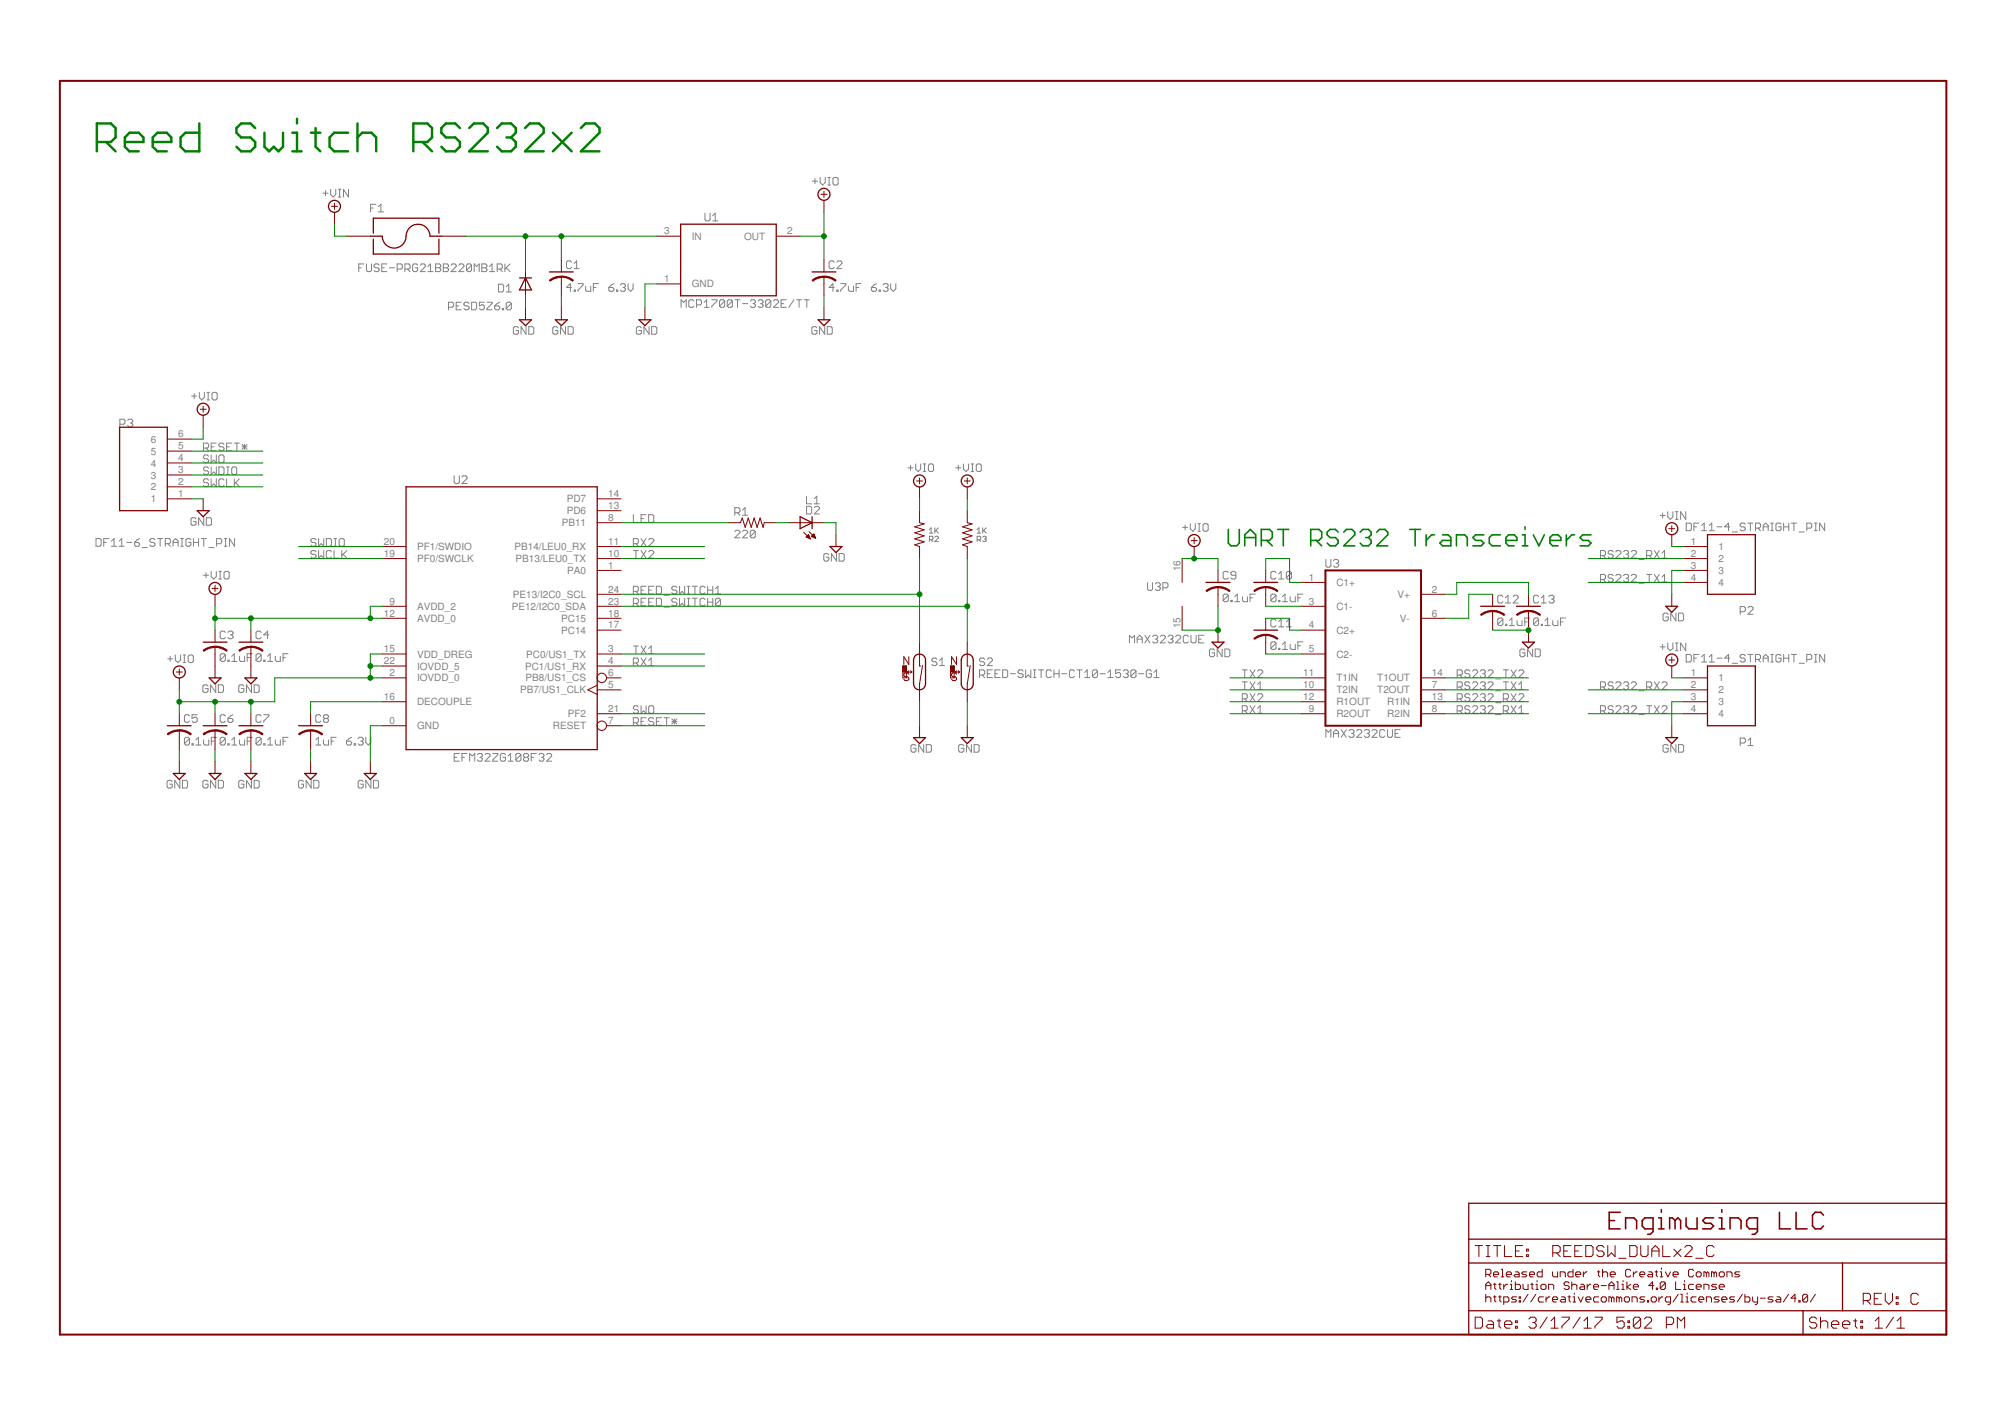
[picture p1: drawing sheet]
<svg xmlns="http://www.w3.org/2000/svg" width="297mm" height="210mm" viewBox="0 0 297 210" stroke-linecap="round" stroke-linejoin="round" font-family="sans-serif">
<defs><g id="words">
<g font-size="1.5" fill="#808080">
<text x="98.4" y="34.7">3</text>
<text x="102.5" y="35.5">IN</text>
<text x="110.2" y="35.5">OUT</text>
<text x="116.6" y="34.7">2</text>
<text x="98.4" y="41.8">1</text>
<text x="102.5" y="42.6">GND</text>
<text x="22.3" y="65.6">6</text>
<text x="26.4" y="64.8">6</text>
<text x="22.3" y="70.9">3</text>
<text x="22.3" y="69.1">4</text>
<text x="22.3" y="67.3">5</text>
<text x="26.4" y="71.9">2</text>
<text x="26.4" y="70.1">3</text>
<text x="26.4" y="68.3">4</text>
<text x="26.4" y="66.6">5</text>
<text x="22.3" y="74.4">1</text>
<text x="22.3" y="72.7">2</text>
<text x="26.4" y="73.6">1</text>
<text x="83.2" y="78">PB11</text>
<text x="84" y="76.2">PD6</text>
<text x="84" y="74.4">PD7</text>
<text x="90.1" y="77.2">8</text>
<text x="90.1" y="75.4">13</text>
<text x="90.1" y="73.6">14</text>
<text x="56.9" y="82.5">19</text>
<text x="56.9" y="80.7">20</text>
<text x="61.8" y="83.3">PF0/SWCLK</text>
<text x="61.8" y="81.5">PF1/SWDIO</text>
<text x="76.2" y="81.5">PB14/LEU0_RX</text>
<text x="76.4" y="83.3">PB13/LEU0_TX</text>
<text x="90.1" y="82.5">10</text>
<text x="90.1" y="80.7">11</text>
<text x="250.5" y="80.7">1</text>
<text x="250.5" y="82.5">2</text>
<text x="254.6" y="81.5">1</text>
<text x="254.6" y="83.3">2</text>
<text x="57.7" y="89.6">9</text>
<text x="76" y="88.6">PE13/I2C0_SCL</text>
<text x="84" y="85">PA0</text>
<text x="90.1" y="84.3">1</text>
<text x="90.1" y="89.6">23</text>
<text x="90.1" y="87.8">24</text>
<text x="174.9" y="84.6" transform="rotate(-90 174.9 84.6)">16</text>
<text x="193.9" y="86">1</text>
<text x="193.9" y="89.6">3</text>
<text x="198" y="86.8">C1+</text>
<text x="207" y="88.6">V+</text>
<text x="212.1" y="87.8">2</text>
<text x="250.5" y="84.3">3</text>
<text x="250.5" y="86">4</text>
<text x="254.6" y="85">3</text>
<text x="254.6" y="86.8">4</text>
<text x="56.9" y="91.3">12</text>
<text x="61.8" y="92.1">AVDD_0</text>
<text x="61.8" y="90.3">AVDD_2</text>
<text x="75.8" y="90.3">PE12/I2C0_SDA</text>
<text x="83.1" y="93.9">PC14</text>
<text x="83.1" y="92.1">PC15</text>
<text x="90.1" y="93.1">17</text>
<text x="90.1" y="91.3">18</text>
<text x="174.9" y="93.1" transform="rotate(-90 174.9 93.1)">15</text>
<text x="193.9" y="93.1">4</text>
<text x="198" y="90.3">C1-</text>
<text x="198" y="93.9">C2+</text>
<text x="207.4" y="92.1">V-</text>
<text x="212.1" y="91.3">6</text>
<text x="56.9" y="98.4">22</text>
<text x="56.9" y="96.6">15</text>
<text x="57.7" y="100.2">2</text>
<text x="61.8" y="101">IOVDD_0</text>
<text x="61.8" y="99.2">IOVDD_5</text>
<text x="61.8" y="97.4">VDD_DREG</text>
<text x="77.8" y="99.2">PC1/US1_RX</text>
<text x="77.9" y="100.9">PB8/US1_CS</text>
<text x="77.9" y="97.4">PC0/US1_TX</text>
<text x="90.1" y="101.9">5</text>
<text x="90.1" y="100.2">6</text>
<text x="90.1" y="96.6">3</text>
<text x="90.1" y="98.4">4</text>
<text x="193.1" y="100.2">11</text>
<text x="193.1" y="101.9">10</text>
<text x="193.9" y="96.6">5</text>
<text x="198" y="97.4">C2-</text>
<text x="198" y="101">T1IN</text>
<text x="204" y="100.9">T1OUT</text>
<text x="212.1" y="100.2">14</text>
<text x="212.1" y="101.9">7</text>
<text x="250.5" y="100.2">1</text>
<text x="250.5" y="101.9">2</text>
<text x="254.6" y="101">1</text>
<text x="56.9" y="103.7">16</text>
<text x="57.7" y="107.2">0</text>
<text x="61.8" y="104.5">DECOUPLE</text>
<text x="77" y="102.7">PB7/US1_CLK</text>
<text x="84.1" y="106.3">PF2</text>
<text x="90.1" y="105.5">21</text>
<text x="90.1" y="107.2">7</text>
<text x="193.1" y="103.7">12</text>
<text x="193.9" y="105.5">9</text>
<text x="198" y="104.5">R1OUT</text>
<text x="198" y="106.3">R2OUT</text>
<text x="198" y="102.7">T2IN</text>
<text x="204" y="102.7">T2OUT</text>
<text x="205.5" y="104.5">R1IN</text>
<text x="205.5" y="106.3">R2IN</text>
<text x="212.1" y="103.7">13</text>
<text x="212.1" y="105.5">8</text>
<text x="250.5" y="103.7">3</text>
<text x="250.5" y="105.5">4</text>
<text x="254.6" y="102.7">2</text>
<text x="254.6" y="104.5">3</text>
<text x="254.6" y="106.3">4</text>
<text x="61.8" y="108">GND</text>
<text x="81.9" y="108">RESET</text>
</g>
</g></defs>
<g fill="none" stroke="#808080" stroke-width=".15">
<path d="M47.8 28.6h.8M48.2 28.2v.8M49 28v.8l.4 .4 .3-.4v-.8M50.1 29.2h.4M50.1 28h.4M50.3 28v1.2M51.6 28v1.2l-.7-1.2v1.2M53.1 39.7h.4M53.9 39.1h-.8v1.1M54.3 39.1v.9l.2 .2h.3l.2-.2v-.9M54.9 30.8h.4M55.7 30.3h-.8v1.1"/>
<path d="M56 30.6l.4-.3v1.1M56 31.4h.8M56.2 39.3l-.2-.2h-.4l-.2 .2v.2l.2 .2h.4l.2 .2v.1l-.2 .2h-.4l-.2-.2M56.6 39.7h.3M57.3 39.1h-.7v1.1h.7M57.7 39.7h.8M58.8 39.9h.6l.2-.2v-.4l-.2-.2h-.6v1.1M60 39.9h.6l.1-.2v-.4l-.1-.2h-.6v1.1M60.4 39.9l.3 .3M61.9 39.3l-.2-.2h-.4l-.2 .2v.7l.2 .2h.4l.2-.2v-.3h-.4M62.3 39.3l.2-.2h.3l.2 .2v.2l-.7 .7h.7M63.4 39.5l.4-.4v1.1"/>
<path d="M64.5 39.1h.6l.2 .2v.2l-.2 .2 .2 .2v.1l-.2 .2h-.6zM64.5 39.7h.6M65.7 39.1h.6l.1 .2v.2l-.1 .2 .1 .2v.1l-.1 .2h-.6zM65.7 39.7h.6M66.8 39.3l.2-.2h.4l.2 .2v.2l-.8 .7h.8M68 39.3l.2-.2h.3l.2 .2v.2l-.7 .7h.7M69.8 39.3l-.1-.2h-.4l-.2 .2v.7M69.8 39.3v.7l-.1 .2h-.4l-.2-.2M69.8 39.3l-.7 .7M71.4 39.1h.5l.2 .2v.2l-.2 .2 .2 .2v.1l-.2 .2h-.5zM71.4 39.7h.5M72.5 39.5l.4-.4v1.1"/>
<path d="M73.7 39.9h.5l.2-.2v-.4l-.2-.2h-.5v1.1M74 39.9l.4 .3M74.8 39.1v1.1M75 39.7l.6 .5M75.6 39.1l-.8 .8M84.7 38.8l-.2-.1h-.4l-.2 .1v.8l.2 .2h.4l.2-.2M85.1 39.8h.7M85.1 39l.3-.3v1.1M104.4 31.6v.9l.2 .2h.4l.2-.2v-.9M105.6 32.7h.7M105.6 32l.4-.4v1.1M120.4 26.8h.7"/>
<path d="M120.7 26.5v.7M121.5 26.3v.7l.4 .4 .4-.4v-.7M122.6 27.4h.4M122.6 26.3h.4M122.8 26.3v1.1M123.4 26.5l.2-.2h.4l.2 .2v.7l-.2 .2h-.4l-.2-.2zM123.6 38.8l-.2-.1h-.4l-.2 .1v.8l.2 .2h.4l.2-.2M124 38.8l.2-.1h.3l.2 .1v.2l-.7 .8h.7M28.4 58.7h.7M28.8 58.3v.8M29.5 58.1v.8l.4 .3 .4-.3v-.8M30.6 59.2h.4"/>
<path d="M30.6 58.1h.4M30.8 58.1v1.1M31.4 58.3l.2-.2h.4l.2 .2v.8l-.2 .1h-.4l-.2-.1zM63.4 40.2h.8M66.4 45.5h.6l.2-.2v-.3l-.2-.2h-.6v1.1M67.6 45.3h.4M68.3 44.8h-.7v1.1h.7M69.5 45l-.2-.2h-.4l-.2 .2v.1l.2 .2h.4l.2 .2v.2l-.2 .2h-.4l-.2-.2M69.9 44.8h.5l.2 .2v.7l-.2 .2h-.5zM70.3 40.2v-1.1l.3 .4 .4-.4v1.1M71.8 44.8h-.8v.5l.4-.2 .4 .2v.4l-.2 .2h-.4l-.2-.2M72.2 44.8h.7v.2l-.7 .7v.2h.7"/>
<path d="M72.5 40.2h.8M73.3 45.3h.6l.1 .2v.2l-.1 .2h-.4l-.2-.2zM73.9 42.1h.5l.2 .2v.8l-.2 .1h-.5zM74 44.8l-.7 .5M74.4 45.7h.2v.2h-.2zM75 43.2h.8M75 42.5l.4-.4v1.1M75.8 45l-.2-.2h-.4l-.2 .2v.7M75.8 45v.7l-.2 .2h-.4l-.2-.2M75.8 45l-.8 .7M76.8 48.6l-.2-.2h-.4l-.1 .2v.7l.1 .2h.4l.2-.2v-.3h-.4M77.9 48.4v1.1l-.7-1.1v1.1"/>
<path d="M78.3 48.4h.6l.2 .2v.7l-.2 .2h-.6zM82.6 48.6l-.2-.2h-.3l-.2 .2v.7l.2 .2h.3l.2-.2v-.3h-.3M83.8 48.4v1.1l-.8-1.1v1.1M84.2 48.4h.5l.2 .2v.7l-.2 .2h-.5zM84.7 42.6h-.8l.6-.6v1.2M85.1 43h.2v.2h-.2zM85.6 42h.8v.2l-.8 .8v.2M86.8 42.4v.6l.2 .2h.5v-.8M87.9 42.6h.4M88.7 42h-.8v1.2M90.2 42.6h.6l.2 .2v.2l-.2 .2h-.4l-.2-.2zM91 42l-.4 .2-.4 .4"/>
<path d="M91.3 43h.2v.2h-.2zM91.9 42.2l.2-.2h.4l.1 .2v.2l-.1 .2M92.3 42.6h.2M92.5 42.6l.1 .2v.2l-.1 .2h-.4l-.2-.2M93 42v.8l.4 .4 .4-.4v-.8M95 48.6l-.2-.2h-.3l-.2 .2v.7l.2 .2h.3l.2-.2v-.3h-.4M96.2 48.4v1.1l-.8-1.1v1.1M96.5 48.4h.6l.2 .2v.7l-.2 .2h-.6zM100.9 45.5v-1.1l.4 .4 .4-.4v1.1M102.8 44.6l-.2-.2h-.4l-.2 .2v.8l.2 .1h.4l.2-.1M103.2 45.2h.5l.2-.2v-.4l-.2-.2h-.5v1.1M104.3 45.5h.8"/>
<path d="M104.3 44.8l.4-.4v1.1M105.5 44.4h.7v.2l-.7 .8v.1M107.4 44.6v.8l-.2 .1h-.4l-.2-.1M107.4 44.6l-.2-.2h-.4l-.2 .2v.8M107.4 44.6l-.8 .8M108.5 44.6v.8l-.2 .1h-.4l-.2-.1M108.5 44.6l-.2-.2h-.4l-.2 .2v.8M108.5 44.6l-.8 .8M108.9 44.4h.7M109.3 44.4v1.1M110 45h.8M111.2 44.6l.2-.2h.3l.2 .2v.2l-.2 .2"/>
<path d="M111.5 45h.2M111.7 45l.2 .2v.2l-.2 .1h-.3l-.2-.1M112.3 44.6l.2-.2h.4l.2 .2v.2l-.2 .2M112.7 45h.2M112.9 45l.2 .2v.2l-.2 .1h-.4l-.2-.1M114.2 44.6v.8l-.2 .1h-.4l-.2-.1M114.2 44.6l-.2-.2h-.4l-.2 .2v.8M114.2 44.6l-.8 .8M114.6 44.6l.2-.2h.3l.2 .2v.2l-.7 .7h.7M115.7 45h.4M116.5 44.4h-.8v1.1h.8M117.6 44.4l-.7 1.1"/>
<path d="M118 44.4h.8M118.4 44.4v1.1M119.1 44.4h.8M119.5 44.4v1.1M121 48.6l-.2-.2h-.3l-.2 .2v.7l.2 .2h.3l.2-.2v-.3h-.4M122.2 48.4v1.1l-.8-1.1v1.1M122.6 48.4h.5l.2 .2v.7l-.2 .2h-.5zM123.6 42.6h-.8l.6-.6v1.2M124 43h.2v.2h-.2zM124.5 42h.8v.2l-.8 .8v.2M125.7 42.4v.6l.2 .2h.5v-.8M126.8 42.6h.4"/>
<path d="M127.6 42h-.8v1.2M129.1 42.6h.6l.2 .2v.2l-.2 .2h-.4l-.2-.2zM129.9 42l-.4 .2-.4 .4M130.2 43h.2v.2h-.2zM130.8 42.2l.2-.2h.4l.2 .2v.2l-.2 .2M131.2 42.6h.2M131.4 42.6l.2 .2v.2l-.2 .2h-.4l-.2-.2M132 42v.8l.3 .4 .4-.4v-.8M14.2 79.8h.6l.2 .2v.7l-.2 .2h-.6zM16.1 79.8h-.7v1.1M17.8 62.8h.5l.2-.1v-.4l-.2-.2h-.5v1.1M18.9 62.3l.2-.2h.4l.2 .2v.2l-.2 .2"/>
<path d="M19.3 62.7h.2M19.5 62.7l.2 .1v.2l-.2 .2h-.4l-.2-.2M20.7 79.8l-.4 .2-.4 .3M23 80l-.2-.2h-.4l-.2 .2v.2l.2 .1h.4l.2 .2v.2l-.2 .2h-.4l-.2-.2M23.3 79.8h.8M23.7 79.8v1.1M26.8 79.8h.4M27 79.8v1.1M28.3 80l-.2-.2h-.4l-.2 .2v.7l.2 .2h.4l.2-.2v-.4h-.4M28.7 79.8v1.1M29 76.9l-.1-.2h-.4l-.2 .2v.7l.2 .2h.4l.1-.2v-.3h-.3M29.4 79.8v1.1"/>
<path d="M29.8 79.8h.8M30.1 66.4h.6l.2-.2v-.4l-.2-.2h-.6v1.2M30.2 76.7v1.1l-.8-1.1v1.1M30.2 79.8v1.1M30.5 66.4l.4 .4M30.6 76.7h.5l.2 .2v.7l-.2 .2h-.5zM30.9 67.6l-.2-.2h-.4l-.2 .2v.2l.2 .2h.4l.2 .2v.1l-.2 .2h-.4l-.2-.2M30.9 69.4l-.2-.2h-.4l-.2 .2v.2l.2 .1h.4l.2 .2v.2l-.2 .2h-.4l-.2-.2M30.9 71.1l-.2-.2h-.4l-.2 .2v.2l.2 .2h.4l.2 .2v.2l-.2 .2h-.4l-.2-.2M31.3 67.4v1.1l.4-.3 .3 .3v-1.1M31.3 69.2v1.1l.4-.4 .3 .4v-1.1M31.3 70.9v1.2l.4-.4 .3 .4v-1.2"/>
<path d="M31.3 66.2h.4M32 65.6h-.7v1.2h.7M32.4 67.6l.2-.2h.4l.2 .2v.7l-.2 .2h-.4l-.2-.2zM32.4 69.2h.6l.2 .2v.7l-.2 .2h-.6zM33.2 65.8l-.2-.2h-.4l-.2 .2v.2l.2 .2h.4l.2 .2v.2l-.2 .2h-.4l-.2-.2M33.2 71.1l-.2-.2h-.4l-.2 .2v.8l.2 .2h.4l.2-.2M33.2 79.8h.4M33.4 79.8v1.1M33.6 66.2h.4M33.6 70.9v1.2h.7M33.6 69.2h.4M33.6 70.3h.4"/>
<path d="M33.8 69.2v1.1M34.3 69.4l.2-.2h.4l.2 .2v.7l-.2 .2h-.4l-.2-.2zM34.3 65.6h-.7v1.2h.7M34.7 70.9v1.2M34.7 65.6h.8M34.8 79.8v1.1l-.8-1.1v1.1M34.9 71.5l.6 .6M35.1 65.6v1.2M35.5 70.9l-.8 .8M35.9 66.2h.7M35.9 65.8l.7 .8M36.2 65.8v.8"/>
<path d="M36.6 65.8l-.7 .8M46.8 80l-.2-.2h-.4l-.1 .2v.2l.1 .1h.4l.2 .2v.2l-.2 .2h-.4l-.1-.2M47.2 79.8v1.1l.4-.4 .4 .4v-1.1M48.3 79.8h.6l.2 .2v.7l-.2 .2h-.6zM49.5 79.8h.4M49.7 79.8v1.1M50.2 80l.2-.2h.4l.2 .2v.7l-.2 .2h-.4l-.2-.2zM67.3 70.5v.9l.2 .2h.4l.2-.2v-.9M68.4 70.7l.2-.2h.4l.2 .2v.2l-.8 .7h.8M93.8 76.2v1.2h.8M95 79.8l.7 1.1M95 76.8h.3"/>
<path d="M95.7 76.2h-.7v1.2h.7M95.7 79.8l-.7 1.1M96.1 80l.2-.2h.4l.2 .2v.2l-.8 .7h.8M96.1 76.2h.6l.2 .2v.8l-.2 .2h-.6zM108.9 78.7l.2-.2h.3l.2 .2v.2l-.7 .8h.7M108.9 75.9h.5l.2-.1v-.4l-.2-.2h-.5v1.1M109.2 75.9l.4 .4M110 78.7l.2-.2h.4l.2 .2v.2l-.8 .8h.8M110 75.6l.4-.4v1.1M110 76.3h.8M111.9 78.7v.8l-.2 .2h-.4l-.2-.2M111.9 78.7l-.2-.2h-.4l-.2 .2v.8"/>
<path d="M111.9 78.7l-.8 .8M119.5 73.5v1.1h.7M119.5 75h.6l.1 .2v.7l-.1 .2h-.6zM120.6 74.6h.8M120.6 73.9l.4-.4v1.1M120.6 75.2l.2-.2h.4l.2 .2v.2l-.8 .7h.8M134.5 69.3h.8M134.9 68.9v.8M135.7 68.7v.8l.3 .3 .4-.3v-.8M136.8 69.8h.4M136.8 68.7h.4M137 68.7v1.1"/>
<path d="M137.5 68.9l.2-.2h.4l.2 .2v.8l-.2 .1h-.4l-.2-.1zM137.7 79h.5M137.7 78.4l.2-.2v.8M137.7 80h.4l.1-.2v-.2l-.1-.2h-.4v.8M137.9 80l.3 .2M138.5 78.2v.8M138.5 79.6l.1-.2h.3l.1 .2v.1l-.5 .5h.5M138.6 78.6l.4 .4M139 78.2l-.5 .5M141.6 69.3h.7M142 68.9v.8M142.7 68.7v.8l.4 .3 .4-.3v-.8"/>
<path d="M143.9 69.8h.4M143.9 68.7h.4M144.1 68.7v1.1M144.6 68.9l.2-.2h.4l.2 .2v.8l-.2 .1h-.4l-.2-.1zM144.8 78.4l.2-.2v.8M144.8 79h.5M144.8 80h.4l.1-.2v-.2l-.1-.2h-.4v.8M145 80l.3 .2M145.6 78.2v.8M145.6 79.6l.1-.2h.3l.1 .2-.1 .2M145.7 78.6l.4 .4M145.8 79.8h.2"/>
<path d="M146 79.8l.1 .2-.1 .2h-.3l-.1-.1M146.1 78.2l-.5 .5M175.2 78.1h.7M175.6 77.8v.7M176.3 77.6v.7l.4 .4 .4-.4v-.7M177.5 78.7h.3M177.5 77.6h.3M177.7 77.6v1.1M178.2 77.8l.2-.2h.4l.2 .2v.7l-.2 .2h-.4l-.2-.2zM245.9 76.4h.8M246.3 76v.8M247.1 75.8v.8l.4 .3 .3-.3v-.8"/>
<path d="M248.2 76.9h.4M248.2 75.8h.4M248.4 75.8v1.1M249.7 75.8v1.1l-.7-1.1v1.1M249.8 77.5h.6l.2 .2v.7l-.2 .2h-.6zM251 78h.3M251.7 77.5h-.7v1.1M252.1 78.6h.7M252.1 77.9l.4-.4v1.1M253.2 78.6h.8M253.2 77.9l.4-.4v1.1M254.4 78h.7"/>
<path d="M256.3 78h-.8l.6-.5v1.1M256.6 78.8h.8M258.6 77.7l-.2-.2h-.4l-.2 .2v.2l.2 .1h.4l.2 .2v.2l-.2 .2h-.4l-.2-.2M258.9 77.5h.8M259.3 77.5v1.1M260.1 78.2h.5l.2-.2v-.3l-.2-.2h-.5v1.1M260.5 78.2l.3 .4M261.2 78h.8M261.2 78.6v-.7l.4-.4 .4 .4v.7M262.3 78.6h.4M262.3 77.5h.4M262.5 77.5v1.1"/>
<path d="M263.9 77.7l-.2-.2h-.4l-.2 .2v.7l.2 .2h.4l.2-.2v-.4h-.4M264.2 78h.8M264.2 77.5v1.1M265 77.5v1.1M265.4 77.5h.7M265.8 77.5v1.1M266.5 78.8h.8M267.7 78.2h.5l.2-.2v-.3l-.2-.2h-.5v1.1M268.8 78.6h.4M268.8 77.5h.4M269 77.5v1.1M270.3 77.5v1.1l-.7-1.1v1.1"/>
<path d="M15.4 80.3h.3M16.5 80.9h.8M16.5 80.2l.4-.4v1.1M17.7 80.9h.7M17.7 80.2l.3-.4v1.1M18.8 80.3h.7M19.9 80.3h.6l.2 .2v.2l-.2 .2h-.4l-.2-.2zM21.1 81.1h.7M24.5 80.5h.6l.2-.2v-.3l-.2-.2h-.6v1.1M24.8 97.6h.8M24.9 80.5l.4 .4M25.2 97.2v.8"/>
<path d="M25.6 80.3h.8M25.6 80.9v-.7l.4-.4 .4 .4v.7M26 97v.8l.4 .3 .3-.3v-.8M26.8 80.9h.4M27.1 98.1h.4M27.1 97h.4M27.3 97v1.1M27.9 97.2l.2-.2h.3l.2 .2v.8l-.2 .1h-.3l-.2-.1zM28.7 80.3h.7M30.1 85.2h.8M30.5 84.8v.8M30.9 81.1h.8"/>
<path d="M31.3 84.6v.8l.4 .4 .3-.4v-.8M32.1 80.5h.6l.2-.2v-.3l-.2-.2h-.6v1.1M32.4 85.8h.4M32.4 84.6h.4M32.6 84.6v1.2M33.2 80.9h.4M33.4 93.7l-.2-.2h-.4l-.2 .2v.7l.2 .2h.4l.2-.2M33.4 97l-.2-.2h-.4l-.2 .2v.8M33.4 97v.8l-.2 .2h-.4l-.2-.2M33.4 84.6h.4l.2 .2v.8l-.2 .2h-.4l-.2-.2v-.8zM33.4 97l-.8 .8M33.8 97.8h.2v.2h-.2z"/>
<path d="M33.8 93.7l.2-.2h.3l.2 .2v.2l-.2 .1M34.1 94h.2M34.3 97.2l.4-.4v1.2M34.3 98h.8M34.3 94l.2 .2v.2l-.2 .2h-.3l-.2-.2M35.5 97.2v.6l.2 .2h.5v-.8M36.6 97.4h.4M37.4 96.8h-.8v1.2M38.7 97v.8l-.2 .2h-.4l-.2-.2M38.7 93.7l-.2-.2h-.4l-.2 .2v.7l.2 .2h.4l.2-.2M38.7 97l-.2-.2h-.4l-.2 .2v.8M38.7 97l-.8 .8"/>
<path d="M39.1 97.8h.2v.2h-.2zM39.6 97.2l.4-.4v1.2M39.6 98h.8M39.8 94h-.7l.5-.5v1.1M40.8 97.2v.6l.2 .2h.5v-.8M41.9 97.4h.4M42.7 96.8h-.8v1.2M46.8 81.7l-.2-.1h-.4l-.1 .1v.2l.1 .2h.4l.2 .2v.2l-.2 .2h-.4l-.1-.2M47.2 81.6v1.1l.4-.4 .4 .4v-1.1M49.1 81.7l-.2-.1h-.4l-.2 .1v.8l.2 .2h.4l.2-.2M49.5 80.9h.4M49.5 81.6v1.1h.7"/>
<path d="M50.6 81.6v1.1M50.8 82.1l.6 .6M51.4 81.6l-.8 .7M93.8 80.5h.6l.2-.2v-.3l-.2-.2h-.6v1.1M93.8 98.2h.6l.2-.2v-.3l-.2-.2h-.6v1.1M93.8 87.6h.6l.2-.2v-.4l-.2-.2h-.6v1.2M93.8 89.4h.6l.2-.2v-.4l-.2-.2h-.6v1.1M93.8 81.6h.8M93.8 95.7h.8M94.2 80.5l.4 .4M94.2 81.6v1.1M94.2 95.7v1.1"/>
<path d="M94.2 98.2l.4 .4M94.2 89.4l.4 .3M94.2 87.6l.4 .4M95 95.7l.7 1.1M95 97.5l.7 1.1M95 81.6l.7 1.1M95 89.2h.3M95 87.4h.3M95.7 86.8h-.7v1.2h.7M95.7 88.6h-.7v1.1h.7M95.7 95.7l-.7 1.1M95.7 97.5l-.7 1.1"/>
<path d="M95.7 81.6l-.7 1.1M96.1 96.8h.8M96.1 98.6h.8M96.1 81.7l.2-.1h.4l.2 .1v.2l-.8 .8h.8M96.1 96.1l.4-.4v1.1M96.1 97.9l.4-.4v1.1M96.1 89.2h.4M96.1 87.4h.4M96.9 86.8h-.8v1.2h.8M96.9 88.6h-.8v1.1h.8M97.2 86.8h.6l.2 .2v.8l-.2 .2h-.6zM97.2 88.6h.6l.2 .2v.8l-.2 .1h-.6z"/>
<path d="M98.4 88.2h.7M98.4 89.9h.7M100.3 87l-.2-.2h-.4l-.2 .2v.2l.2 .2h.4l.2 .2v.2l-.2 .2h-.4l-.2-.2M100.3 88.8l-.2-.2h-.4l-.2 .2v.2l.2 .2h.4l.2 .2v.2l-.2 .1h-.4l-.2-.1M100.7 86.8v1.2l.3-.4 .4 .4v-1.2M100.7 88.6v1.1l.3-.3 .4 .3v-1.1M101.8 88h.4M101.8 88.6h.4M101.8 89.7h.4M101.8 86.8h.4M102 86.8v1.2M102 88.6v1.1"/>
<path d="M102.6 88.6h.7M102.6 86.8h.7M103 86.8v1.2M103 88.6v1.1M104.5 87l-.2-.2h-.4l-.2 .2v.8l.2 .2h.4l.2-.2M104.5 88.8l-.2-.2h-.4l-.2 .2v.8l.2 .1h.4l.2-.1M104.8 89.2h.8M104.8 86.8v1.2M104.8 88.6v1.1M104.8 87.4h.8M105.6 86.8v1.2M105.6 88.6v1.1"/>
<path d="M106 88h.7M106 87.2l.4-.4v1.2M106.7 88.8l-.1-.2h-.4l-.2 .2v.8M106.7 88.8v.8l-.1 .1h-.4l-.2-.1M106.7 88.8l-.7 .8M122.8 82.2l-.2-.2h-.4l-.2 .2v.7l.2 .2h.4l.2-.2v-.4h-.4M123.9 82v1.1l-.7-1.1v1.1M124.3 82h.6l.2 .2v.7l-.2 .2h-.6zM138.8 97.7l-.2-.2h-.4l-.2 .2v.2l.2 .1h.4l.2 .2v.2l-.2 .2h-.4l-.2-.2M139.2 98.6h.7M139.2 97.9l.4-.4v1.1M145.1 100h.6l.2-.2v-.4l-.2-.2h-.6v1.2"/>
<path d="M145.5 100l.4 .4M145.9 97.7l-.2-.2h-.4l-.2 .2v.2l.2 .1h.4l.2 .2v.2l-.2 .2h-.4l-.2-.2M146.3 99.8h.3M146.3 97.7l.2-.2h.3l.2 .2v.2l-.7 .7h.7M147 99.2h-.7v1.2h.7M147.4 99.8h.4M148.2 99.2h-.8v1.2h.8M148.5 99.2h.6l.2 .2v.8l-.2 .2h-.6zM149.7 99.8h.7M151.6 99.4l-.2-.2h-.4l-.2 .2v.2l.2 .2h.4l.2 .2v.2l-.2 .2h-.4l-.2-.2M152 99.2v1.2l.3-.4 .4 .4v-1.2M153.1 99.2h.4"/>
<path d="M153.3 99.2v1.2M153.9 99.2h.7M154.2 99.2v1.2M155.8 99.4l-.2-.2h-.4l-.2 .2v.8l.2 .2h.4l.2-.2M156.1 99.8h.8M156.1 99.2v1.2M156.9 99.2v1.2M157.3 99.8h.7M159.2 99.4l-.2-.2h-.4l-.2 .2v.8l.2 .2h.4l.2-.2M159.6 99.2h.7M159.9 99.2v1.2M160.7 99.6l.4-.4v1.2"/>
<path d="M162.6 99.4l-.2-.2h-.4l-.2 .2v.8M162.6 99.4v.8l-.2 .2h-.4l-.2-.2M162.6 99.4l-.8 .8M163 99.8h.7M164.1 99.6l.4-.4v1.2M166 99.2h-.7v.6l.4-.2h.1l.2 .2v.4l-.2 .2h-.3l-.2-.2M166.4 99.4l.2-.2h.4l.2 .2v.2l-.2 .2M166.8 99.8h.2M167 99.8l.2 .2v.2l-.2 .2h-.4l-.2-.2M167.3 95.2v-1.1l.4 .4 .4-.4v1.1M168.3 99.4l-.2-.2h-.4l-.2 .2v.8M168.3 99.4v.8l-.2 .2h-.4l-.2-.2"/>
<path d="M168.3 99.4l-.8 .8M168.5 95.2v-.7l.3-.4 .4 .4v.7M168.5 94.7h.7M168.7 99.8h.7M169.6 94.1l.8 1.1M170 86.3v1l.2 .2h.4l.2-.2v-1M170.4 94.1l-.8 1.1M170.6 99.4l-.2-.2h-.4l-.2 .2v.8l.2 .2h.4l.2-.2v-.4h-.4M170.8 94.3l.1-.2h.4l.2 .2v.2l-.2 .2M171 99.6l.3-.4v1.2M171.1 94.7h.2M171.2 86.5l.1-.2h.4l.2 .2v.2l-.2 .2"/>
<path d="M171.3 94.7l.2 .2v.2l-.2 .1h-.4l-.1-.1M171.5 86.9h.2M171.7 86.9l.2 .2v.2l-.2 .2h-.4l-.1-.2M171.9 94.3l.2-.2h.4l.1 .2v.2l-.7 .7h.7M172.3 87.1h.5l.2-.2v-.4l-.2-.2h-.5v1.2M173 94.3l.2-.2h.4l.2 .2v.2l-.2 .2M173.4 94.7h.2M173.6 94.7l.2 .2v.2l-.2 .1h-.4l-.2-.1M174.2 94.3l.1-.2h.4l.2 .2v.2l-.7 .7h.7M176.1 94.3l-.2-.2h-.4l-.2 .2v.8l.2 .1h.4l.2-.1M176.4 94.1v1l.2 .1h.4l.2-.1v-1M177.6 94.7h.4"/>
<path d="M178.4 94.1h-.8v1.1h.8M179.9 96.3l-.2-.2h-.3l-.2 .2v.8l.2 .2h.3l.2-.2v-.4h-.3M181.1 96.1v1.2l-.8-1.2v1.2M181.5 96.1h.5l.2 .2v.8l-.2 .2h-.5zM182 84.8l-.2-.2h-.4l-.2 .2v.8l.2 .2h.4l.2-.2M182 88.2l-.2-.2h-.4l-.2 .2v.7M182 88.2v.7l-.2 .2h-.4l-.2-.2M182 88.2l-.8 .7M182.4 88.9h.1v.2h-.1zM182.9 89.1h.8M182.9 88.4l.4-.4v1.1M183.1 85.2h-.6l-.1-.2v-.2l.1-.2h.4l.2 .2v.8l-.2 .2h-.4l-.1-.2"/>
<path d="M184 99.2h.8M184.1 88.4v.5l.2 .2h.5v-.7M184.4 99.2v1.2M185.2 88.6h.4M185.2 99.2l.7 1.2M185.9 99.2l-.7 1.2M185.9 88h-.7v1.1M186.3 99.4l.2-.2h.4l.2 .2v.2l-.8 .8h.8M189 84.8l-.2-.2h-.3l-.2 .2v.8l.2 .2h.3l.2-.2M189 88.2l-.2-.2h-.3l-.2 .2v.7M189 95.3l-.2-.2h-.3l-.2 .2v.7M189 88.2v.7l-.2 .2h-.3l-.2-.2"/>
<path d="M189 91.9l-.2-.2h-.3l-.2 .2v.8l.2 .2h.3l.2-.2M189 95.3v.7l-.2 .2h-.3l-.2-.2M189 88.2l-.7 .7M189 95.3l-.7 .7M189.4 85.8h.8M189.4 88.9h.2v.2h-.2zM189.4 96h.2v.2h-.2zM189.4 85l.4-.4v1.2M189.4 92.1l.4-.4v1.2M189.4 92.9h.8M190 89.1h.8M190 88.4l.4-.4v1.1"/>
<path d="M190 95.5l.4-.4v1.1M190 96.2h.8M190.6 92.9h.7M190.6 92.1l.3-.4v1.2M191.1 88.4v.5l.2 .2h.6v-.7M191.1 95.5v.5l.2 .2h.6v-.7M191.3 84.8v.8l-.2 .2h-.3l-.2-.2M191.3 84.8l-.2-.2h-.3l-.2 .2v.8M191.3 84.8l-.7 .8M192.3 88.6h.4M192.3 95.7h.4M193 88h-.7v1.1"/>
<path d="M193 95.1h-.7v1.1M196.4 82.9v.9l.2 .2h.4l.2-.2v-.9M197.5 83.1l.2-.2h.4l.2 .2v.1l-.2 .2M197.9 83.4h.2M198.1 83.4l.2 .2v.2l-.2 .2h-.4l-.2-.2M215.9 100h.6l.1-.2v-.4l-.1-.2h-.6v1.2M216.3 100l.3 .4M217.8 99.4l-.2-.2h-.4l-.2 .2v.2l.2 .2h.4l.2 .2v.2l-.2 .2h-.4l-.2-.2M218.2 99.4l.2-.2h.3l.2 .2v.2l-.7 .8h.7M219.3 99.4l.2-.2h.4l.1 .2v.2l-.1 .2M219.7 99.8h.2M219.9 99.8l.1 .2v.2l-.1 .2h-.4l-.2-.2"/>
<path d="M220.4 99.4l.2-.2h.4l.2 .2v.2l-.8 .8h.8M222.7 88.4l-.2-.2h-.4l-.2 .2v.7l.2 .2h.4l.2-.2M222.7 91.7l-.2-.2h-.4l-.2 .2v.8M222.7 91.7v.8l-.2 .2h-.4l-.2-.2M222.7 91.7l-.8 .8M222.7 99.2h.8M223 92.5h.2v.2h-.2zM223 89.3h.8M223 88.6l.4-.4v1.1M223.1 99.2v1.2M223.6 92.7h.7M223.6 91.9l.4-.4v1.2"/>
<path d="M223.9 99.2l.7 1.2M224.2 88.4l.2-.2h.3l.2 .2v.2l-.7 .7h.7M224.6 99.2l-.7 1.2M224.7 91.9v.6l.2 .2h.6v-.8M225 99.4l.2-.2h.4l.1 .2v.2l-.7 .8h.7M225.9 92.1h.4M225.9 96.3l-.2-.2h-.3l-.2 .2v.8l.2 .2h.3l.2-.2v-.4h-.4M226.6 91.5h-.7v1.2M227.1 96.1v1.2l-.8-1.2v1.2M227.4 96.1h.6l.2 .2v.8l-.2 .2h-.6zM227.9 91.7l-.1-.2h-.4l-.2 .2v.8M227.9 91.7v.8l-.1 .2h-.4l-.2-.2"/>
<path d="M227.9 88.4l-.1-.2h-.4l-.2 .2v.7l.2 .2h.4l.1-.2M227.9 91.7l-.7 .8M228.3 92.5h.2v.2h-.2zM228.3 89.3h.8M228.3 88.6l.4-.4v1.1M228.9 92.7h.8M228.9 91.9l.4-.4v1.2M229.5 88.4l.2-.2h.3l.2 .2v.2l-.2 .2M229.8 88.8h.2M230 91.9v.6l.2 .2h.6v-.8M230 88.8l.2 .1v.2l-.2 .2h-.3l-.2-.2M231.2 92.1h.4"/>
<path d="M231.9 91.5h-.7v1.2M237.1 82.3h.6l.1-.2v-.4l-.1-.1h-.6v1.1M237.1 85.8h.6l.1-.1v-.4l-.1-.2h-.6v1.1M237.5 82.3l.3 .4M237.5 85.8l.3 .4M239 81.7l-.2-.1h-.4l-.1 .1v.2l.1 .2h.4l.2 .2v.2l-.2 .2h-.4l-.1-.2M239 85.3l-.2-.2h-.4l-.1 .2v.2l.1 .2h.4l.2 .1v.2l-.2 .2h-.4l-.1-.2M239.4 81.7l.2-.1h.3l.2 .1v.2l-.7 .8h.7M239.4 85.3l.2-.2h.3l.2 .2v.2l-.7 .7h.7M240.5 81.7l.2-.1h.4l.2 .1v.2l-.2 .2M240.5 85.3l.2-.2h.4l.2 .2v.2l-.2 .2M240.9 82.1h.2"/>
<path d="M240.9 85.7h.2M241.1 82.1l.2 .2v.2l-.2 .2h-.4l-.2-.2M241.1 85.7l.2 .1v.2l-.2 .2h-.4l-.2-.2M241.7 81.7l.2-.1h.3l.2 .1v.2l-.7 .8h.7M241.7 85.3l.2-.2h.3l.2 .2v.2l-.7 .7h.7M242.8 82.9h.8M242.8 86.4h.8M243.9 82.3h.6l.2-.2v-.4l-.2-.1h-.6v1.1M243.9 85.1h.8M244.3 85.1v1.1M244.3 82.3l.4 .4M245.1 81.6l.7 1.1"/>
<path d="M245.1 85.1l.7 1.1M245.8 81.6l-.7 1.1M245.8 85.1l-.7 1.1M245.9 95.8h.8M246.2 82.7h.8M246.2 81.9l.4-.3v1.1M246.2 85.5l.4-.4v1.1M246.2 86.2h.8M246.3 95.4v.8M247.1 95.2v.8l.4 .4 .3-.4v-.8M247.1 91l-.1-.2h-.4l-.2 .2v.8l.2 .2h.4l.1-.2v-.4h-.3M248.2 96.4h.4"/>
<path d="M248.2 95.2h.4M248.3 90.8v1.2l-.8-1.2v1.2M248.4 95.2v1.2M248.7 90.8h.5l.2 .2v.8l-.2 .2h-.5zM249.7 95.2v1.2l-.7-1.2v1.2M249.8 96.9h.6l.2 .2v.8l-.2 .2h-.6zM251 97.5h.3M251.7 96.9h-.7v1.2M252.1 97.3l.4-.4v1.2M252.1 98.1h.7M253.2 97.3l.4-.4v1.2M253.2 98.1h.8"/>
<path d="M254.4 97.5h.7M256.3 97.5h-.8l.6-.6v1.2M256.6 98.3h.8M257.8 90.6h.6l.2-.2v-.4l-.2-.1h-.6v1.1M258.6 97.1l-.2-.2h-.4l-.2 .2v.2l.2 .2h.4l.2 .2v.2l-.2 .2h-.4l-.2-.2M258.9 96.9h.8M259 90l.1-.1h.4l.2 .1v.2l-.7 .8h.7M259.3 96.9v1.2M260.1 97.7h.5l.2-.2v-.4l-.2-.2h-.5v1.2M260.5 97.7l.3 .4M261.2 98.1v-.8l.4-.4 .4 .4v.8M261.2 97.5h.8"/>
<path d="M262.3 98.1h.4M262.3 96.9h.4M262.5 96.9v1.2M263.9 97.1l-.2-.2h-.4l-.2 .2v.8l.2 .2h.4l.2-.2v-.4h-.4M264.2 96.9v1.2M264.2 97.5h.8M265 96.9v1.2M265.4 96.9h.7M265.8 96.9v1.2M266.5 98.3h.8M267.7 97.7h.5l.2-.2v-.4l-.2-.2h-.5v1.2M268.8 98.1h.4"/>
<path d="M268.8 96.9h.4M269 96.9v1.2M270.3 96.9v1.2l-.7-1.2v1.2M25.5 115.8l-.2-.2h-.4l-.2 .2v.7l.2 .2h.4l.2-.2v-.3h-.4M26.6 115.6v1.1l-.7-1.1v1.1M27 115.6h.6l.2 .2v.7l-.2 .2h-.6zM28.1 109.4v.8l-.2 .2h-.4l-.2-.2M28.1 109.4l-.2-.2h-.4l-.2 .2v.8M28.1 106.1l-.2-.2h-.4l-.2 .2v.7l.2 .2h.4l.2-.2M28.1 109.4l-.8 .8M28.4 110.2h.2v.2h-.2zM29 109.6l.4-.4v1.2"/>
<path d="M29 110.4h.8M29.2 105.9h-.8v.5l.4-.2h.2l.2 .2v.4l-.2 .2h-.4l-.2-.2M30.2 109.6v.6l.2 .2h.5v-.8M30.8 115.8l-.2-.2h-.4l-.1 .2v.7l.1 .2h.4l.2-.2v-.3h-.4M30.8 101.6l-.2-.1h-.4l-.1 .1v.8l.1 .2h.4l.2-.2v-.4h-.4M31.3 109.8h.4M32 101.5v1.1l-.8-1.1v1.1M32 115.6v1.1l-.8-1.1v1.1M32.1 109.2h-.8v1.2M32.3 115.6h.6l.2 .2v.7l-.2 .2h-.6zM32.3 101.5h.6l.2 .1v.8l-.2 .2h-.6zM33.4 109.4v.8l-.2 .2h-.4l-.2-.2"/>
<path d="M33.4 109.4l-.2-.2h-.4l-.2 .2v.8M33.4 106.1l-.2-.2h-.4l-.2 .2v.7l.2 .2h.4l.2-.2M33.4 109.4l-.8 .8M33.8 110.2h.2v.2h-.2zM33.8 106.4h.5l.2 .2v.2l-.2 .2h-.3l-.2-.2zM34.3 110.4h.8M34.3 109.6l.4-.4v1.2M34.5 105.9l-.7 .5M35.5 109.6v.6l.2 .2h.5v-.8M36.1 115.8l-.2-.2h-.3l-.2 .2v.7l.2 .2h.3l.2-.2v-.3h-.3M36.1 101.6l-.2-.1h-.3l-.2 .1v.8l.2 .2h.3l.2-.2v-.4h-.3M36.6 109.8h.4"/>
<path d="M37.3 101.5v1.1l-.8-1.1v1.1M37.3 115.6v1.1l-.8-1.1v1.1M37.4 109.2h-.8v1.2M37.7 115.6h.5l.2 .2v.7l-.2 .2h-.5zM37.7 101.5h.5l.2 .1v.8l-.2 .2h-.5zM38.7 109.4v.8l-.2 .2h-.4l-.2-.2M38.7 109.4l-.2-.2h-.4l-.2 .2v.8M38.7 106.1l-.2-.2h-.4l-.2 .2v.7l.2 .2h.4l.2-.2M38.7 109.4l-.8 .8M39.1 110.2h.2v.2h-.2zM39.1 105.9h.7v.2l-.7 .7v.2M39.6 110.4h.8"/>
<path d="M39.6 109.6l.4-.4v1.2M40.8 109.6v.6l.2 .2h.5v-.8M41.9 109.8h.4M42.7 109.2h-.8v1.2M45 115.8l-.2-.2h-.4l-.2 .2v.7l.2 .2h.4l.2-.2v-.3h-.4M46.1 115.6v1.1l-.7-1.1v1.1M46.5 115.6h.6l.1 .2v.7l-.1 .2h-.6zM46.8 109.6l.4-.4v1.2M46.8 110.4h.7M47.5 106.1l-.2-.2h-.3l-.2 .2v.7l.2 .2h.3l.2-.2M47.9 109.6v.6l.2 .2h.6v-.8M48.1 106.4l-.2-.2v-.1l.2-.2h.4l.2 .2v.1l-.2 .2"/>
<path d="M48.1 106.4l-.2 .2v.2l.2 .2h.4l.2-.2v-.2l-.2-.2M48.1 106.4h.4M49.1 109.8h.3M49.8 109.2h-.7v1.2M51.3 109.8h.6l.2 .2v.2l-.2 .2h-.4l-.2-.2zM52.1 109.2l-.4 .2-.4 .4M52.5 110.2h.2v.2h-.2zM53 109.4l.2-.2h.4l.2 .2v.2l-.2 .2M53.4 109.8h.2M53.6 109.8l.2 .2v.2l-.2 .2h-.4l-.2-.2M53.8 115.8l-.2-.2h-.4l-.1 .2v.7l.1 .2h.4l.2-.2v-.3h-.4M54.2 109.2v.8l.4 .4 .3-.4v-.8"/>
<path d="M54.9 115.6v1.1l-.7-1.1v1.1M55.3 115.6h.6l.2 .2v.7l-.2 .2h-.6zM67.3 112.2h.4M68.1 111.6h-.8v1.2h.8M68.4 112.2h.4M69.2 111.6h-.8v1.2M69.6 112.8v-1.2l.4 .4 .3-.4v1.2M70.7 111.8l.2-.2h.4l.2 .2v.2l-.2 .2M71.1 112.2h.2M71.3 112.2l.2 .2v.2l-.2 .2h-.4l-.2-.2M71.9 111.8l.2-.2h.3l.2 .2v.2l-.7 .8h.7M73 111.6h.7v.2l-.7 .8v.2h.7"/>
<path d="M74.9 111.8l-.2-.2h-.4l-.2 .2v.8l.2 .2h.4l.2-.2v-.4h-.4M75.3 112.8h.7M75.3 112l.3-.4v1.2M77.2 111.8l-.2-.2h-.4l-.2 .2v.8M77.2 111.8v.8l-.2 .2h-.4l-.2-.2M77.2 111.8l-.8 .8M77.7 112.2l-.1-.2v-.2l.1-.2h.4l.2 .2v.2l-.2 .2M77.7 112.2l-.1 .2v.2l.1 .2h.4l.2-.2v-.2l-.2-.2M77.7 112.2h.4M78.7 112.2h.4M79.5 111.6h-.8v1.2M79.8 111.8l.2-.2h.4l.2 .2v.2l-.2 .2"/>
<path d="M80.2 112.2h.2M80.4 112.2l.2 .2v.2l-.2 .2h-.4l-.2-.2M81 111.8l.2-.2h.3l.2 .2v.2l-.7 .8h.7M93.8 107.1h.6l.2-.2v-.4l-.2-.2h-.6v1.1M94.2 107.1l.4 .3M94.6 104.7l-.2-.2h-.4l-.2 .2v.2l.2 .2h.4l.2 .2v.2l-.2 .2h-.4l-.2-.2M95 104.5v1.2l.3-.4 .4 .4v-1.2M95 106.9h.3M95.7 106.3h-.7v1.1h.7M96.1 104.7l.2-.2h.4l.2 .2v.8l-.2 .2h-.4l-.2-.2zM96.9 106.5l-.2-.2h-.4l-.2 .2v.2l.2 .2h.4l.2 .2v.2l-.2 .1h-.4l-.2-.1M97.2 106.9h.4"/>
<path d="M98 106.3h-.8v1.1h.8M98.4 106.3h.7M98.8 106.3v1.1M99.5 106.9h.8M99.5 106.5l.8 .8M99.9 106.5v.8M100.3 106.5l-.8 .8M135.7 110.5l-.2-.2h-.4l-.1 .2v.7l.1 .2h.4l.2-.2v-.4h-.4M136.8 110.3v1.1l-.7-1.1v1.1M137.2 110.3h.6l.2 .2v.7l-.2 .2h-.6zM142.8 110.5l-.2-.2h-.4l-.2 .2v.7l.2 .2h.4l.2-.2v-.4h-.4M143.9 110.3v1.1l-.7-1.1v1.1"/>
<path d="M144.3 110.3h.6l.2 .2v.7l-.2 .2h-.6zM153.1 100.4h.4M160.7 100.4h.8M164.1 100.4h.8M171 100.4h.7M184 103.5h.6l.2-.2v-.3l-.2-.2h-.6v1.1M184 101h.8M184 105.3h.6l.2-.2v-.4l-.2-.2h-.6v1.2M184.4 103.5l.4 .4M184.4 101v1.1M184.4 105.3l.4 .4M185.2 102.8l.7 1.1"/>
<path d="M185.2 101l.7 1.1M185.2 104.5l.7 1.2M185.9 102.8l-.7 1.1M185.9 101l-.7 1.1M185.9 104.5l-.7 1.2M186.3 103l.2-.2h.4l.2 .2v.1l-.8 .8h.8M186.3 102.1h.8M186.3 105.7h.8M186.3 101.4l.4-.4v1.1M186.3 104.9l.4-.4v1.2M196.4 109.2v-1.1l.4 .4 .4-.4v1.1M197.5 109.2v-.7l.4-.4 .4 .4v.7"/>
<path d="M197.5 108.6h.8M198.7 108.1l.8 1.1M199.5 108.1l-.8 1.1M199.8 108.3l.2-.2h.4l.2 .2v.2l-.2 .1M200.2 108.6h.2M200.4 108.6l.2 .2v.2l-.2 .2h-.4l-.2-.2M201 108.3l.2-.2h.3l.2 .2v.2l-.7 .7h.7M202.1 108.3l.2-.2h.4l.2 .2v.2l-.2 .1M202.5 108.6h.2M202.7 108.6l.2 .2v.2l-.2 .2h-.4l-.2-.2M203.3 108.3l.2-.2h.3l.2 .2v.2l-.7 .7h.7M205.1 108.3l-.1-.2h-.4l-.2 .2v.7l.2 .2h.4l.1-.2"/>
<path d="M205.5 108.1v.9l.2 .2h.4l.2-.2v-.9M206.7 108.6h.4M207.4 108.1h-.7v1.1h.7M215.9 101.8h.6l.1-.2v-.4l-.1-.2h-.6v1.1M215.9 103.5h.6l.1-.2v-.3l-.1-.2h-.6v1.1M215.9 105.3h.6l.1-.2v-.4l-.1-.2h-.6v1.2M216.3 103.5l.3 .4M216.3 105.3l.3 .4M216.3 101.8l.3 .3M217.8 103l-.2-.2h-.4l-.2 .2v.1l.2 .2h.4l.2 .2v.2l-.2 .2h-.4l-.2-.2M217.8 101.2l-.2-.2h-.4l-.2 .2v.2l.2 .2h.4l.2 .2v.1l-.2 .2h-.4l-.2-.2M217.8 104.7l-.2-.2h-.4l-.2 .2v.2l.2 .2h.4l.2 .2v.2l-.2 .2h-.4l-.2-.2"/>
<path d="M218.2 101.2l.2-.2h.3l.2 .2v.2l-.7 .7h.7M218.2 103l.2-.2h.3l.2 .2v.1l-.7 .8h.7M218.2 104.7l.2-.2h.3l.2 .2v.2l-.7 .8h.7M219.3 104.7l.2-.2h.4l.1 .2v.2l-.1 .2M219.3 103l.2-.2h.4l.1 .2v.1l-.1 .2M219.3 101.2l.2-.2h.4l.1 .2v.2l-.1 .2M219.7 103.3h.2M219.7 101.6h.2M219.7 105.1h.2M219.9 105.1l.1 .2v.2l-.1 .2h-.4l-.2-.2M219.9 103.3l.1 .2v.2l-.1 .2h-.4l-.2-.2M219.9 101.6l.1 .2v.1l-.1 .2h-.4l-.2-.2"/>
<path d="M220.4 103l.2-.2h.4l.2 .2v.1l-.8 .8h.8M220.4 101.2l.2-.2h.4l.2 .2v.2l-.8 .7h.8M220.4 104.7l.2-.2h.4l.2 .2v.2l-.8 .8h.8M221.6 104.1h.7M221.6 102.3h.7M221.6 100.6h.7M221.6 105.9h.7M222.7 103.5h.6l.2-.2v-.3l-.2-.2h-.6v1.1M222.7 105.3h.6l.2-.2v-.4l-.2-.2h-.6v1.2M222.7 101h.8M223.1 103.5l.4 .4M223.1 101v1.1"/>
<path d="M223.1 105.3l.4 .4M223.9 102.8l.7 1.1M223.9 104.5l.7 1.2M223.9 101l.7 1.1M224.6 102.8l-.7 1.1M224.6 104.5l-.7 1.2M224.6 101l-.7 1.1M225 103l.2-.2h.4l.1 .2v.1l-.7 .8h.7M225 102.1h.7M225 105.7h.7M225 104.9l.4-.4v1.2M225 101.4l.4-.4v1.1"/>
<path d="M237.1 101.8h.6l.1-.2v-.4l-.1-.2h-.6v1.1M237.1 105.3h.6l.1-.2v-.4l-.1-.2h-.6v1.2M237.5 101.8l.3 .3M237.5 105.3l.3 .4M239 101.2l-.2-.2h-.4l-.1 .2v.2l.1 .2h.4l.2 .2v.1l-.2 .2h-.4l-.1-.2M239 104.7l-.2-.2h-.4l-.1 .2v.2l.1 .2h.4l.2 .2v.2l-.2 .2h-.4l-.1-.2M239.4 101.2l.2-.2h.3l.2 .2v.2l-.7 .7h.7M239.4 104.7l.2-.2h.3l.2 .2v.2l-.7 .8h.7M240.5 101.2l.2-.2h.4l.2 .2v.2l-.2 .2M240.5 104.7l.2-.2h.4l.2 .2v.2l-.2 .2M240.9 101.6h.2M240.9 105.1h.2"/>
<path d="M241.1 101.6l.2 .2v.1l-.2 .2h-.4l-.2-.2M241.1 105.1l.2 .2v.2l-.2 .2h-.4l-.2-.2M241.7 101.2l.2-.2h.3l.2 .2v.2l-.7 .7h.7M241.7 104.7l.2-.2h.3l.2 .2v.2l-.7 .8h.7M242.8 102.3h.8M242.8 105.9h.8M243.9 101.8h.6l.2-.2v-.4l-.2-.2h-.6v1.1M243.9 104.5h.8M244.3 101.8l.4 .3M244.3 104.5v1.2M245.1 101l.7 1.1M245.1 104.5l.7 1.2"/>
<path d="M245.8 101l-.7 1.1M245.8 104.5l-.7 1.2M246.2 101.2l.2-.2h.4l.2 .2v.2l-.8 .7h.8M246.2 104.7l.2-.2h.4l.2 .2v.2l-.8 .8h.8M247.1 110.5l-.1-.2h-.4l-.2 .2v.7l.2 .2h.4l.1-.2v-.4h-.3M248.3 110.3v1.1l-.8-1.1v1.1M248.7 110.3h.5l.2 .2v.7l-.2 .2h-.5zM257.8 110.1h.6l.2-.2v-.4l-.2-.2h-.6v1.1M259 109.7l.3-.4v1.1M259 110.4h.7"/>
</g>
<path d="M8.9 12h279.5v185.7h-279.5zM196.4 84.5h14.1v23h-14.1z" fill="none" stroke="#800000" stroke-width=".3"/>
<g fill="none" stroke="#800000" stroke-width=".15">
<path d="M49.1 30.6h.9M49.6 30.1v.9M49.6 31.5v1.7M51.3 35h3.6M65.5 35h3.5M83.2 38.5v1.8M97.3 35h3.5M115 35h3.5M121.6 28.8h.9M122.1 28.3v.9M122.1 29.7v1.8M122.1 38.5v1.8"/>
<path d="M77.9 40.3v3.5M77.9 45.6v1.8M83.2 41v2.8M83.2 45.6v1.8M95.5 45.6v1.8M97.3 42.1h3.5M122.1 41v2.8M122.1 45.6v1.8M24.8 73.9h3.5M24.8 72.1h3.5M24.8 70.4h3.5M24.8 68.6h3.5"/>
<path d="M24.8 66.8h3.5M24.8 65h3.5M29.7 60.6h.8M30.1 60.2v.9M30.1 61.5v1.8M30.1 73.9v1.7M88.5 73.9h3.5M88.5 77.4h3.5M88.5 75.6h3.5M107.9 77.4h1.8l.3-.7 .4 1.4 .4-1.4 .5 1.4 .4-1.4 .5 1.4 .4-1.4 .5 1.4 .1-.7h1.8M116.8 77.4h5.3M119.1 78.8l.9 1"/>
<path d="M119.5 79.5h.4M119.5 79.6h.5M119.5 79.4h.4M119.6 79.4h.2M119.7 79.3h.1M119.7 79.7h.3M119.8 79.2h.1M119.8 79.2l-.4 .3 .6 .3M119.8 79.2l.2 .6M119.9 78.8l.9 .9M119.9 79.7h.1M120 79.8h.1"/>
<path d="M120.2 79.4h.5M120.2 79.5l.6 .2M120.2 79.5l.4-.4 .2 .6M120.3 79.4h.4M120.4 79.5h.4M120.4 79.3h.2M120.5 79.2h.1M120.5 79.6h.3M120.5 79.1h.1M120.7 79.7h.1M123.8 79.2v1.8M135.8 71.2h.9"/>
<path d="M136.2 70.8v.9M136.2 72.1v1.8M136.2 75.6v1.8l.7 .2-1.4 .4 1.4 .5-1.4 .4 1.4 .5-1.4 .4 1.4 .5-1.4 .4 .7 .3v1.7M142.9 71.2h.8M143.3 70.8v.9M143.3 72.1v1.8M143.3 75.6v1.8l.7 .2-1.4 .4 1.4 .5-1.4 .4 1.4 .5-1.4 .4 1.4 .5-1.4 .4 .7 .3v1.7M176.9 79.6v.9M247.2 78.3h.9M247.7 77.9v.9M247.7 79.2v1.8M26.1 99.5h.9"/>
<path d="M26.6 99.1v.9M31.4 87.2h.9M31.9 86.7v.9M31.9 88v1.8M31.9 93.3v1.8M31.9 95.8v4.6M37.2 93.3v1.8M37.2 95.8v4.6M56.6 98.7h3.6M56.6 81h3.6M56.6 82.7h3.6M56.6 91.6h3.6"/>
<path d="M56.6 89.8h3.6M56.6 96.9h3.6M88.5 98.7h3.5M88.5 81h3.5M88.5 82.7h3.5M88.5 84.5h3.5M88.5 91.6h3.5M88.5 89.8h3.5M88.5 96.9h3.5M88.5 93.3h3.5M88.5 88h3.5M133.8 98.7h.5v1.7h-.5z"/>
<path d="M134.5 99.5h.6M134.5 99.5l.1 .2M134.6 99.9l-.1-.2h-.4l-.2 .2v.2l.2 .1h.4l.1 .2v.2l-.1 .2h-.4l-.2-.2M134.6 99.4l-.1 .1M134.6 97.3v1.1l-.7-1.1v1.1M134.9 99.4l.2 .1M135.1 99.5l-.2 .2M136.2 95.1v3.6h.2M136.7 98.6l-.5 2.7v2.6M140.8 98.7h.6v1.7h-.6zM141.5 99.5h.7M141.5 99.5l.2 .2"/>
<path d="M141.7 99.4l-.2 .1M141.7 97.3v1.1l-.7-1.1v1.1M141.7 99.9l-.2-.2h-.3l-.2 .2v.2l.2 .1h.3l.2 .2v.2l-.2 .2h-.3l-.2-.2M142 99.4l.2 .1M142.2 99.5l-.2 .2M143.3 95.1v3.6h.2M143.7 98.6l-.4 2.7v2.6M175.1 82.7v3.6M175.1 89.8v3.5M176.5 80.1h.9M176.9 81v1.7M180.4 84.5v1.8"/>
<path d="M180.4 87v2.8M180.4 93.3v1.8M187.5 84.5v1.8M187.5 87v2.8M187.5 91.6v1.7M187.5 94v2.9M192.8 86.3h3.6M192.8 89.8h3.6M192.8 96.9h3.6M192.8 93.3h3.6M210.5 91.6h3.6M210.5 88h3.6"/>
<path d="M221.1 88v1.8M221.1 90.5v2.8M226.4 88v1.8M226.4 90.5v4.6M247.2 97.8h.9M247.7 88v1.8M247.7 97.3v.9M247.7 98.7v1.7M249.4 81h3.6M249.4 82.7h3.6M249.4 84.5h3.6M249.4 86.3h3.6"/>
<path d="M26.6 100.4v1.8M26.6 105.7v1.8M26.6 108.2v2.8M26.6 112.8v1.8M31.9 105.7v1.8M31.9 108.2v2.8M31.9 112.8v1.8M37.2 105.7v1.8M37.2 108.2v2.8M37.2 112.8v1.8M46 105.7v1.8M46 108.2v2.8"/>
<path d="M46 112.8v1.8M54.9 112.8v1.8M56.6 100.4h3.6M56.6 103.9h3.6M56.6 107.5h3.6M88.5 101.5l-1.4 .7 1.4 .7M88.5 102.2h3.5M88.5 105.7h3.5M89.9 100.4h2.1M89.9 107.5h2.1M136.2 107.5v1.8M143.3 107.5v1.8"/>
<path d="M192.8 100.4h3.6M192.8 103.9h3.6M192.8 102.2h3.6M192.8 105.7h3.6M210.5 100.4h3.6M210.5 103.9h3.6M210.5 102.2h3.6M210.5 105.7h3.6M247.7 107.5v1.8M249.4 100.4h3.6M249.4 103.9h3.6M249.4 102.2h3.6"/>
<path d="M249.4 105.7h3.6M218.5 195.1h.9l.2 .3v1.1l-.2 .2h-.9zM218.5 184.5h1.1M219.1 184.5v1.6M220.1 192.3l.2-.2h.4l.2 .2v.6M220.1 188.8h.6l.2-.2v-.4l-.2-.2h-.6v1.1M220.1 191v-.8l.4-.3 .4 .3v.8M220.1 191.7v1.2M220.1 190.4h.8M220.2 184.5h.5M220.2 186.1h.5M220.5 195.7h.5l.3 .2v.8h-.8l-.3-.2 .3-.3h.8"/>
<path d="M220.5 184.5v1.6M220.5 188.8l.4 .3M221.3 188.8h.7v-.2l-.2-.2h-.4l-.1 .2v.4l.1 .1h.4M221.3 192.1h.3M221.3 184.5h1.1M221.3 190.2h.3M221.4 190.1v.7l.2 .2M221.4 191.9v.8l.2 .2M221.8 195.7h.6M221.8 184.5v1.6M222 192.1h.4M222 190.2h.4"/>
<path d="M222.1 195.4v1.1l.3 .2M222.2 190.1v.7l.2 .2M222.2 191.9v.8l.2 .2M222.4 188h.2v1.1M222.4 189.1h.4M222.8 192.9h.6l.1-.2v-.4l-.1-.2h-.6v1.2M222.8 190.2v.8M222.9 196.2h1.1v-.3l-.3-.2h-.5l-.3 .2v.6l.3 .2h.5M222.9 184.5v1.6h1.1M223.2 188.8h.7v-.2l-.2-.2h-.3l-.2 .2v.4l.2 .1h.3M223.4 190.2h-.2l-.4 .4M223.7 190.2h.2v.8"/>
<path d="M223.7 191h.4M223.9 189.7v.2M224.5 188.4h.4l.2 .2v.5h-.6l-.2-.1 .2-.2h.6M224.5 189.9v1.1h.6l.2-.2v-.4l-.2-.2h-.6M224.5 196.5h.3v.2h-.3zM224.5 195.7h.3v.2h-.3zM224.5 185.3h.6M224.7 192.1h-.6l-.2 .2 .2 .2h.4l.2 .2-.2 .2h-.6M225.1 192.7h.2v.2h-.2zM225.1 192.1h.2v.2h-.2zM225.6 184.5h-1.1v1.6h1.1M225.6 190.2v.6l.2 .2h.6v-.8"/>
<path d="M226.1 185.9h.3v.2h-.3zM226.1 185h.3v.3h-.3zM226.2 188.4h-.6l-.2 .2 .2 .2h.4l.2 .2-.2 .1h-.6M226.4 191.7l-.8 1.2M226.5 195.4l.3-.3h.5l.3 .3v.3l-.3 .2M226.6 188.8h.7v-.2l-.2-.2h-.3l-.2 .2v.4l.2 .1h.3M226.8 190.2h.3M227 190.1v.7l.1 .2M227.1 195.9h.2M227.3 195.9l.3 .3v.3l-.3 .2h-.5l-.3-.2M227.5 191.7l-.7 1.2M227.5 190.2h.2v.8"/>
<path d="M227.5 191h.4M227.7 189.7v.2M228.5 188v1.1h-.6l-.2-.1v-.4l.2-.2h.6M228.5 190.2h.4l.1 .2v.4l-.1 .2h-.4l-.2-.2v-.4zM228.7 192.1h-.6l-.2 .2v.4l.2 .2h.6M229 192.1v.8M229.2 195.1l-1.1 1.6M229.4 191v-.8h.6l.2 .2v.6M229.6 192.1h-.2l-.4 .4M229.8 196.7h1M229.8 195.7l.5-.6v1.6M230 192.5h.8v-.2l-.2-.2h-.4l-.2 .2v.4l.2 .2h.4"/>
<path d="M230 188.4v.6l.2 .1h.6v-.7M230 185.6h.9l.2-.3v-.5l-.2-.3h-.9v1.6M230.6 185.6l.5 .5M231.1 189.1v-.7h.6l.2 .2v.5M231.3 192.1h.4l.2 .2v.6h-.6l-.2-.2 .2-.2h.6M231.4 195.1h1.1v.3l-1.1 1.1v.2M231.7 185.3h.5M232.3 192.1h.4M232.5 190.1l-.2-.2h-.4l-.2 .2v.1l.2 .2h.4l.2 .2v.2l-.2 .2h-.4l-.2-.2M232.5 191.9v.8l.2 .2M232.7 184.5h-1v1.6h1M232.9 190.4l.1-.2h.4l.2 .2v.6"/>
<path d="M232.9 189.9v1.1M233 192.1h.2v.8M233 188v1.1h-.5l-.2-.1v-.4l.2-.2h.5M233 192.9h.4M233.2 191.5v.2M233.3 185.3h.5M233.4 188.8h.8v-.2l-.2-.2h-.4l-.2 .2v.4l.2 .1h.4M233.8 192.1l.4 .8 .3-.8M234.1 195.1l-1.1 1.6M234.2 190.2h.4l.1 .2v.6h-.5l-.2-.2 .2-.2h.5M234.4 184.5h-1.1v1.6h1.1M234.6 188.4v.7"/>
<path d="M234.7 196.7h1M234.7 195.7l.5-.6v1.6M234.9 184.5h.9l.2 .3v1.1l-.2 .2h-.9zM234.9 192.5h.8v-.2l-.2-.2h-.4l-.2 .2v.4l.2 .2h.4M235.1 188.4h-.2l-.3 .4M235.1 190.2v.8M235.7 190.2h-.2l-.4 .4M236.1 190.6h.7v-.2l-.2-.2h-.3l-.2 .2v.4l.2 .2h.3M236.3 195.1h1.1v.3l-1.1 1.1v.2M236.6 188.4h.4M236.8 192.1h-.5l-.2 .2v.4l.2 .2h.5M236.8 188.2v.8l.2 .1"/>
<path d="M237.2 190.4h.8M237.4 192.1h.4l.2 .2v.4l-.2 .2h-.4l-.2-.2v-.4zM237.4 188.6l.2-.2h.4l.2 .2v.5M237.4 188v1.1M237.6 184.8l-.2-.3h-.6l-.2 .3v.2l.2 .3h.6l.2 .3v.3l-.2 .2h-.6l-.2-.2M238.2 184.5v1.6l.5-.5 .6 .5v-1.6M238.4 190.4h.7M238.4 191v-.8l.3-.3 .4 .3v.8M238.5 188.8h.8v-.2l-.2-.2h-.4l-.2 .2v.4l.2 .1h.4M238.7 192.3l-.2-.2h-.1v.8M238.7 192.3l.2-.2 .2 .2v.6M238.7 192.3v.6"/>
<path d="M239.5 191h.4M239.5 189.9h.2v1.1M239.8 186.4h1.1M239.9 192.3l-.2-.2h-.2v.8M239.9 192.3v.6M239.9 192.3l.2-.2 .2 .2v.6M240.3 190.2h.2v.8M240.3 191h.3M240.5 189.7v.2M240.6 195.1h-1.1v.8l.6-.2h.2l.3 .2v.6l-.3 .2h-.5l-.3-.2M240.6 192.3l.2-.2h.4l.2 .2v.4l-.2 .2h-.4l-.2-.2zM241 189.9v1.1"/>
<path d="M241.2 196.5h.2v.2h-.2zM241.2 195.7h.2v.2h-.2zM241.4 184.5h.9l.2 .3v1.1l-.2 .2h-.9zM241.6 188.2l-.2-.2h-.4l-.2 .2v.8l.2 .1h.4l.2-.1M241.6 190.2l-.6 .4 .6 .4M241.8 192.9v-.8h.6l.1 .2v.6M242 188.4v.7M242 190.6h.7v-.2l-.2-.2h-.3l-.2 .2v.4l.2 .2h.3M242.5 188.4h-.1l-.4 .4M242.9 188.8h.8v-.2l-.2-.2h-.4l-.2 .2v.4l.2 .1h.4M243.1 195.4v1.1l-.3 .2h-.5l-.3-.2M243.1 195.4l-.3-.3h-.5l-.3 .3v1.1"/>
<path d="M243.1 195.4l-1.1 1.1M243.1 184.5v1.4l.3 .2h.5l.3-.2v-1.4M243.6 195.4l.3-.3h.5l.3 .3v.3l-1.1 1h1.1M243.7 192.1h-.6l-.2 .2 .2 .2h.4l.2 .2-.2 .2h-.6M244.1 192.7h.1v.2h-.1zM244.2 188.4h.4l.2 .2v.5h-.6l-.1-.1 .1-.2h.6M244.7 185.3h1.1M244.7 186.1v-1.1l.5-.5 .6 .5v1.1M244.8 192.1h.4l.2 .2v.4l-.2 .2h-.4l-.2-.2v-.4zM245 190.4h-.7l.5-.5v1.1M245.2 188.4h.4M245.4 188.2v.8l.2 .1"/>
<path d="M245.4 190.8h.2v.2h-.2zM245.8 192.1v.8M246 189.1h.3M246 188.4h.1v.7M246.1 187.8v.2M246.3 192.1h-.2l-.3 .4M246.3 184.5v1.6h1.1M246.7 188.4l.4 .7 .4-.7M246.7 190.1v.7l-.2 .2h-.4l-.1-.2M246.7 190.1l-.2-.2h-.4l-.1 .2v.7M246.7 190.1l-.7 .7M246.9 196.2h.8l.2-.3v-.5l-.2-.3h-.8v1.6"/>
<path d="M247.5 192.9h-.6l-.2-.2v-.4l.2-.2h.6v1l-.2 .2h-.2M247.9 188.8h.7v-.2l-.2-.2h-.3l-.2 .2v.4l.2 .1h.3M248 185l1 1.1M248.2 189.9v1.1h.8M248.5 196.7v-1.6l.5 .6 .6-.6v1.6M248.6 191.7l-.7 1.2M249 192.9h.4M249 191.7h.2v1.2M249 185l-1 1.1M249.4 190.2h.2v.8M249.4 191h.4M249.6 189.7v.2"/>
<path d="M249.6 184.8l.3-.3h.5l.3 .3v.2l-1.1 1.1h1.1M249.8 192.1h.2v.8M249.8 192.9h.3M250 191.5v.2M250.9 188.2l-.2-.2h-.4l-.2 .2v.8l.2 .1h.4l.2-.1M250.9 190.2h-.6l-.2 .2v.4l.2 .2h.6M251.2 186.4h1.1M251.3 192.1h-.6l-.2 .2v.4l.2 .2h.6M251.3 188.6l.2-.2h.3l.2 .2v.4l-.2 .1h-.3l-.2-.1zM251.3 190.6h.7v-.2l-.2-.2h-.3l-.2 .2v.4l.2 .2h.3M251.7 192.5h.7v-.2l-.2-.2h-.3l-.2 .2v.4l.2 .2h.3M252.4 191v-.8h.6l.2 .2v.6"/>
<path d="M252.8 192.9v-.8h.6l.2 .2v.6M252.8 188.6l-.2-.2h-.2v.7M252.8 188.6v.5M252.8 188.6l.2-.2 .2 .2v.5M253.9 184.8l-.2-.3h-.6l-.3 .3v1.1l.3 .2h.6l.2-.2M253.9 188.6l-.2-.2h-.1v.7M253.9 188.6v.5M253.9 188.6l.2-.2 .2 .2v.5M254.3 190.2h-.6l-.1 .2 .1 .2h.4l.2 .2-.2 .2h-.5M254.7 192.1h-.6l-.2 .2 .2 .2h.4l.2 .2-.2 .2h-.6M254.7 188.6l.2-.2h.4l.2 .2v.4l-.2 .1h-.4l-.2-.1zM254.7 190.6h.8v-.2l-.2-.2h-.4l-.2 .2v.4l.2 .2h.4"/>
<path d="M255.1 192.5h.7v-.2l-.1-.2h-.4l-.2 .2v.4l.2 .2h.4M255.8 189.1v-.7h.6l.2 .2v.5M257 192.1h-.6l-.2 .2 .2 .2h.4l.2 .2-.2 .2h-.6M257.7 188.4h-.5l-.2 .2 .2 .2h.4l.1 .2-.1 .1h-.6M258.1 191.7l-.7 1.2M258.5 191.7v1.2h.6l.1-.2v-.4l-.1-.2h-.6M259.7 192.1v.6l.1 .2h.6M260.4 192.1v1l-.2 .2h-.2M260.8 192.3h.7M262.7 192.1h-.6l-.2 .2 .2 .2h.4l.2 .2-.2 .2h-.6M263.2 192.1h.4l.2 .2v.6h-.6l-.1-.2 .1-.2h.6M265 191.7l-.8 1.2"/>
<path d="M266.1 192.3h-.8l.6-.6v1.2M266.5 192.7h.2v.2h-.2zM267.8 191.9v.8l-.2 .2h-.3l-.2-.2M267.8 191.9l-.2-.2h-.3l-.2 .2v.8M267.8 191.9l-.7 .8M268.9 191.7l-.7 1.2M269.2 195.4l-.3-.3h-.5l-.3 .3v.3l.3 .2h.5l.3 .3v.3l-.3 .2h-.5l-.3-.2M269.7 195.9l.3-.2h.5l.3 .2v.8M269.7 195.1v1.6M271.3 196.2h1.1v-.3l-.3-.2h-.5l-.3 .2v.6l.3 .2h.5M273 196.2h1v-.3l-.2-.2h-.6l-.2 .2v.6l.2 .2h.6M274.6 195.7h.5"/>
<path d="M274.9 195.4v1.1l.2 .2M275.7 196.5h.2v.2h-.2zM275.7 195.7h.2v.2h-.2zM276 192.7h.8l.3-.3v-.5l-.3-.3h-.8v1.6M276.6 192.7l.5 .5M277.7 192.4h.5M277.8 196.7h1.1M277.8 195.7l.5-.6v1.6M278.7 191.6h-1v1.6h1M279.3 191.6v1.1l.5 .5 .6-.5v-1.1M280.5 195.1l-1.1 1.6M280.9 192.9h.3v.3h-.3z"/>
<path d="M280.9 192.1h.3v.3h-.3zM281.1 196.7h1.1M281.1 195.7l.5-.6v1.6M284.2 191.9l-.3-.3h-.5l-.3 .3v1l.3 .3h.5l.3-.3"/>
<circle cx="89.2" cy="100.4" r=".7"/>
<circle cx="89.2" cy="107.5" r=".7"/>
</g>
<g fill="none" stroke="#800000" stroke-width=".19">
<path d="M54.9 35h1.7a1.77 1.77 0 0 0 1.8 1.8 1.77 1.77 0 0 0 1.8-1.8 1.78 1.78 0 0 1 1.7-1.8 1.78 1.78 0 0 1 1.8 1.8h1.8M55.3 34.5v-2.2h9.7v2.2M55.3 35.4v2.2h9.7v-2.2M100.8 33.2h14.2v10.6h-14.2zM77 47.4h1.7l-.8 .8zM77 41.2h1.7M77.9 41.2l.8 1.7h-1.7zM81.4 40.3h3.5M82.3 47.4h1.8l-.9 .8zM94.7 47.4h1.7l-.9 .8zM120.3 40.3h3.5M121.2 47.4h1.8l-.9 .8z"/>
<path d="M17.7 63.3h7.1v12.3h-7.1zM29.2 75.6h1.8l-.9 .9zM60.2 72.1h28.3v38.9h-28.3zM118.5 76.5l1.8 .9-1.8 .9zM120.3 76.5v1.8M253 79.2h7.1v8.8h-7.1zM30.1 95.1h3.5M35.4 95.1h3.5M123 81h1.7l-.9 .9zM135.6 97.1a.9 .9 0 0 1 1-.1 .9 .9 0 0 1 .5 .8v3.5a.89 .89 0 0 1-.9 .9 .89 .89 0 0 1-.9-.9v-3.5zM142.7 97.1a.89 .89 0 0 1 1-.1 .89 .89 0 0 1 .5 .8v3.5a.89 .89 0 0 1-.9 .9 .89 .89 0 0 1-.9-.9v-3.5zM178.7 86.3h3.5"/>
<path d="M179.6 95.1h1.7l-.9 .9zM185.8 86.3h3.5M185.8 93.3h3.5M219.4 89.8h3.5M224.7 89.8h3.5M225.6 95.1h1.7l-.9 .9zM246.8 89.8h1.7l-.8 .9zM253 98.7h7.1v8.8h-7.1zM24.8 107.5h3.5M25.7 114.6h1.7l-.8 .9zM30.1 107.5h3.5M31 114.6h1.7l-.8 .9z"/>
<path d="M31 100.4h1.7l-.8 .9zM35.4 107.5h3.5M36.3 114.6h1.8l-.9 .9zM36.3 100.4h1.8l-.9 .9zM44.2 107.5h3.6M45.1 114.6h1.8l-.9 .9zM54 114.6h1.8l-.9 .9zM135.3 109.3h1.8l-.9 .9zM142.4 109.3h1.8l-.9 .9zM246.8 109.3h1.7l-.8 .9zM217.6 178.2h70.8v19.5h-70.8zM217.6 187.1h70.8"/>
<path d="M217.6 194.2h70.8M217.6 183.6h70.8M267.1 194.2v3.5M273 187.1v7.1"/>
<circle cx="49.6" cy="30.6" r=".89"/>
<circle cx="122.1" cy="28.8" r=".89"/>
<circle cx="30.1" cy="60.6" r=".89"/>
<circle cx="136.2" cy="71.2" r=".89"/>
<circle cx="143.3" cy="71.2" r=".89"/>
<circle cx="247.7" cy="78.3" r=".89"/>
<circle cx="26.6" cy="99.5" r=".89"/>
<circle cx="31.9" cy="87.2" r=".89"/>
<circle cx="176.9" cy="80.1" r=".89"/>
<circle cx="247.7" cy="97.8" r=".89"/>
</g>
<g fill="#800000" stroke="#800000" stroke-width=".15">
<path d="M140.8 98.7h.6v.8h-.6z"/>
<path d="M133.7 98.7h.6v.8h-.6z"/>
</g>
<g fill="#800000" stroke="#800000" stroke-width=".15">
<path d="M46 108.1a2.77 2.77 0 0 1 1.8 .6l-.1 .2a2.72 2.72 0 0 0-1.7-.6z" fill-rule="evenodd"/>
<path d="M44.2 108.7a2.87 2.87 0 0 1 1.8-.6v.2a2.72 2.72 0 0 0-1.7 .6z" fill-rule="evenodd"/>
<path d="M37.2 108.1a2.86 2.86 0 0 1 1.8 .6l-.2 .2a2.72 2.72 0 0 0-1.6-.6z" fill-rule="evenodd"/>
<path d="M35.4 108.7a2.87 2.87 0 0 1 1.8-.6v.2a2.85 2.85 0 0 0-1.7 .6z" fill-rule="evenodd"/>
<path d="M31.9 108.1a2.86 2.86 0 0 1 1.8 .6l-.2 .2a2.85 2.85 0 0 0-1.6-.6z" fill-rule="evenodd"/>
<path d="M30.1 108.7a2.87 2.87 0 0 1 1.8-.6v.2a2.72 2.72 0 0 0-1.7 .6z" fill-rule="evenodd"/>
<path d="M26.6 108.1a2.77 2.77 0 0 1 1.7 .6l-.1 .2a2.72 2.72 0 0 0-1.6-.6z" fill-rule="evenodd"/>
<path d="M24.8 108.7a2.87 2.87 0 0 1 1.8-.6v.2a2.72 2.72 0 0 0-1.7 .6z" fill-rule="evenodd"/>
<path d="M37.2 95.7a2.86 2.86 0 0 1 1.8 .6l-.2 .2a2.72 2.72 0 0 0-1.6-.6z" fill-rule="evenodd"/>
<path d="M35.4 96.3a2.87 2.87 0 0 1 1.8-.6v.2a2.85 2.85 0 0 0-1.7 .6z" fill-rule="evenodd"/>
<path d="M31.9 95.7a2.86 2.86 0 0 1 1.8 .6l-.2 .2a2.85 2.85 0 0 0-1.6-.6z" fill-rule="evenodd"/>
<path d="M30.1 96.3a2.87 2.87 0 0 1 1.8-.6v.2a2.72 2.72 0 0 0-1.7 .6z" fill-rule="evenodd"/>
<path d="M180.4 86.9a2.46 2.46 0 0 1 1.8 .6l-.1 .1a2.72 2.72 0 0 0-1.7-.5z" fill-rule="evenodd"/>
<path d="M178.7 87.5a2.87 2.87 0 0 1 1.7-.6v.2a2.85 2.85 0 0 0-1.6 .5z" fill-rule="evenodd"/>
<path d="M187.5 86.9a2.54 2.54 0 0 1 1.8 .6l-.1 .1a2.85 2.85 0 0 0-1.7-.5z" fill-rule="evenodd"/>
<path d="M185.8 87.5a2.72 2.72 0 0 1 1.7-.6v.2a2.72 2.72 0 0 0-1.6 .5z" fill-rule="evenodd"/>
<path d="M187.5 94a2.86 2.86 0 0 1 1.8 .6l-.1 .1a2.85 2.85 0 0 0-1.7-.6z" fill-rule="evenodd"/>
<path d="M185.8 94.6a2.55 2.55 0 0 1 1.7-.6v.1a2.89 2.89 0 0 0-1.6 .6z" fill-rule="evenodd"/>
<path d="M221.1 90.4a2.54 2.54 0 0 1 1.8 .6l-.1 .2a2.72 2.72 0 0 0-1.7-.6z" fill-rule="evenodd"/>
<path d="M219.4 91a2.68 2.68 0 0 1 1.7-.6v.2a2.65 2.65 0 0 0-1.6 .6z" fill-rule="evenodd"/>
<path d="M226.4 90.4a2.46 2.46 0 0 1 1.8 .6l-.1 .2a2.72 2.72 0 0 0-1.7-.6z" fill-rule="evenodd"/>
<path d="M224.7 91a2.68 2.68 0 0 1 1.7-.6v.2a2.54 2.54 0 0 0-1.6 .6z" fill-rule="evenodd"/>
<path d="M83.2 40.9a2.77 2.77 0 0 1 1.7 .6l-.1 .2a2.58 2.58 0 0 0-1.6-.6z" fill-rule="evenodd"/>
<path d="M81.4 41.5a2.55 2.55 0 0 1 1.8-.6v.2a2.72 2.72 0 0 0-1.7 .6z" fill-rule="evenodd"/>
<path d="M122.1 40.9a2.86 2.86 0 0 1 1.8 .6l-.1 .2a2.69 2.69 0 0 0-1.7-.6z" fill-rule="evenodd"/>
<path d="M120.3 41.5a2.43 2.43 0 0 1 1.8-.6v.2a2.72 2.72 0 0 0-1.7 .6z" fill-rule="evenodd"/>
</g>
<g fill="none" stroke="#800000" stroke-width=".23">
<path d="M240 179.6h-1.6v2.4h1.6M246.1 179.2v.4M255.1 179.2v.4M263.6 179.6v2.4h1.7M266.1 179.6v2.4h1.6M238.4 180.8h.8M240.8 182v-1.6h1.3l.4 .4v1.2M244.9 182h-1.2l-.4-.4v-.8l.4-.4h1.2v2l-.4 .4h-.4M245.7 182h.8M245.7 180.4h.4v1.6M248.2 180.8l-.4-.4h-.4v1.6M248.2 180.8v1.2"/>
<path d="M248.2 180.8l.4-.4 .4 .4v1.2M249.8 180.4v1.2l.4 .4h1.2v-1.6M253.9 180.4h-1.3l-.4 .4 .4 .4h.8l.5 .4-.5 .4h-1.2M254.7 182h.8M254.7 180.4h.4v1.6M256.3 182v-1.6h1.2l.4 .4v1.2M260.4 182h-1.2l-.4-.4v-.8l.4-.4h1.2v2l-.4 .4h-.4M270.2 180l-.5-.4h-.8l-.4 .4v1.6l.4 .4h.8l.5-.4"/>
</g>
<g fill="none" stroke="#008000" stroke-width=".36">
<path d="M29.5 18.3v4.1h-2l-.7-.7v-1.3l.7-.7h2M37.8 19l-.7-.7h-1.4l-.7 .7v.7l.7 .7h1.4l.7 .6v.7l-.7 .7h-1.4l-.7-.7M39.2 19.7v2l.7 .7 .7-.7 .7 .7 .6-.7v-2M43.3 19.7h.7v2.7M44 17.6v.7M46.1 19.7h1.4M46.8 19v2.7l.7 .7M51.6 19.7h-2.1l-.7 .7v1.3l.7 .7h2.1M53 18.3v4.1M68.1 19l-.7-.7h-1.3l-.7 .7v.7l.7 .7h1.3l.7 .6v.7l-.7 .7h-1.3l-.7-.7M69.5 19l.7-.7h1.4l.7 .7v.7l-2.8 2.7h2.8M73.6 19l.7-.7h1.4l.7 .7v.7l-.7 .7"/>
<path d="M77.8 19l.7-.7h1.4l.6 .7v.7l-2.7 2.7h2.7M81.9 19.7l2.8 2.7M84.7 19.7l-2.8 2.7M86.1 19l.6-.7h1.4l.7 .7v.7l-2.7 2.7h2.7M14.4 21h2l.7-.6v-1.4l-.7-.7h-2v4.1M15.7 21l1.4 1.4M18.5 21h2.8v-.6l-.7-.7h-1.4l-.7 .7v1.3l.7 .7h1.4M22.6 21h2.8v-.6l-.7-.7h-1.4l-.7 .7v1.3l.7 .7h1.4M43.3 22.4h1.4M53 20.4l.7-.7h1.3l.7 .7v2M61.2 21h2.1l.7-.6v-1.4l-.7-.7h-2.1v4.1M62.6 21l1.4 1.4"/>
<path d="M75 20.4h.7M75.7 20.4l.7 .6v.7l-.7 .7h-1.4l-.7-.7"/>
</g>
<g fill="none" stroke="#008000" stroke-width=".23">
<path d="M182 78.4v2.1l.4 .4h.8l.4-.4v-2.1M184.4 79.6h1.6M189.3 78.4h1.6M190.1 78.4v2.5M198.2 78.8l-.4-.4h-.8l-.4 .4v.4l.4 .4h.8l.4 .5v.4l-.4 .4h-.8l-.4-.4M199.1 78.8l.4-.4h.8l.4 .4v.4l-1.6 1.7h1.6M201.5 78.8l.4-.4h.8l.4 .4v.4l-.4 .4M202.3 79.6h.4M202.7 79.6l.4 .5v.4l-.4 .4h-.8l-.4-.4M204 78.8l.4-.4h.8l.4 .4v.4l-1.6 1.7h1.6M208.9 78.4h1.6M209.7 78.4v2.5"/>
<path d="M211.3 79.2v1.7M212.5 79.2h-.4l-.8 .9M213.7 79.2h.8l.4 .4v1.3h-1.2l-.4-.4 .4-.4h1.2M219.8 79.2h-1.2l-.4 .4 .4 .5h.8l.4 .4-.4 .4h-1.2M222.3 79.2h-1.2l-.5 .4v.9l.5 .4h1.2M225.5 79.2h.4v1.7M225.9 78v.4M227.2 79.2l.8 1.7 .8-1.7M232.1 79.2v1.7M233.3 79.2h-.4l-.8 .9M235.7 79.2h-1.2l-.4 .4 .4 .5h.8l.4 .4-.4 .4h-1.2M184.4 80.9v-1.7l.8-.8 .8 .8v1.7"/>
<path d="M186.9 80.1h1.2l.4-.5v-.8l-.4-.4h-1.2v2.5M187.7 80.1l.8 .8M194.2 80.1h1.2l.4-.5v-.8l-.4-.4h-1.2v2.5M195 80.1l.8 .8M215.8 80.9v-1.7h1.2l.4 .4v1.3M223.1 80.1h1.6v-.5l-.4-.4h-.8l-.4 .4v.9l.4 .4h.8M225.5 80.9h.9M229.6 80.1h1.6v-.5l-.4-.4h-.8l-.4 .4v.9l.4 .4h.8"/>
</g>
<g fill="none" stroke="#008000" stroke-width=".15">
<path d="M49.6 33.2v1.8h1.7M69 35h28.3M77.9 35v5.3M83.2 35v3.5M118.5 35h3.6M122.1 31.5v7M77.9 43.8v1.8M83.2 43.8v1.8M97.3 42.1h-1.8v3.5M122.1 43.8v1.8M28.3 73.9h1.8M28.3 66.8h10.6"/>
<path d="M28.3 72.1h10.6M28.3 70.4h10.6M28.3 68.6h10.6M30.1 63.3v1.7h-1.8M92 77.4h15.9M115 77.4h1.8M122.1 77.4h1.7v1.8M136.2 73.9v1.7M143.3 73.9v1.7M31.9 89.8v3.5M31.9 91.6h24.7M37.2 91.6v1.7"/>
<path d="M44.2 82.7h12.4M44.2 81h12.4M54.9 98.7h1.7M56.6 89.8h-1.7v1.8M56.6 96.9h-1.7v3.5M92 89.8h51.3M92 96.9h12.4M92 98.7h12.4M92 82.7h12.4M92 81h12.4M92 88h44.2M136.2 82.7v12.4"/>
<path d="M143.3 82.7v12.4M175.1 82.7h5.3v1.8M180.4 89.8v3.5h-5.3M187.5 91.6h3.6v1.7h1.7M187.5 89.8h5.3M187.5 96.9h5.3M187.5 84.5v-1.8h3.6v3.6h1.7M214.1 88h1.7v-1.7h10.6v1.7M221.1 93.3h5.3M221.1 88h-3.5v3.6h-3.5M235.3 82.7h14.1M235.3 86.3h14.1"/>
<path d="M247.7 81h1.7M249.4 84.5h-1.7v3.5M26.6 102.2v3.5M26.6 111v1.8M31.9 103.9v1.8M31.9 111v1.8M37.2 103.9v1.8M37.2 111v1.8M46 111v1.8M56.6 107.5h-1.7v5.3M56.6 103.9h-10.6v1.8M56.6 100.4h-15.9v3.5h-14.1"/>
<path d="M92 107.5h12.4M92 105.7h12.4M136.2 103.9v3.6M143.3 103.9v3.6M182.2 103.9h10.6M182.2 100.4h10.6M182.2 102.2h10.6M182.2 105.7h10.6M214.1 103.9h12.3M214.1 100.4h12.3M214.1 102.2h12.3M214.1 105.7h12.3"/>
<path d="M235.3 102.2h14.1M235.3 105.7h14.1M247.7 100.4h1.7M249.4 103.9h-1.7v3.6"/>
</g>
<g fill="#008000" stroke="#008000" stroke-width=".15">
<circle cx="180.4" cy="93.3" r=".36"/>
<circle cx="226.4" cy="93.3" r=".36"/>
<circle cx="31.9" cy="91.6" r=".36"/>
<circle cx="37.2" cy="91.6" r=".36"/>
<circle cx="54.9" cy="91.6" r=".36"/>
<circle cx="31.9" cy="103.9" r=".36"/>
<circle cx="37.2" cy="103.9" r=".36"/>
<circle cx="26.6" cy="103.9" r=".36"/>
<circle cx="54.9" cy="100.4" r=".36"/>
<circle cx="54.9" cy="98.7" r=".36"/>
<circle cx="176.9" cy="82.7" r=".36"/>
<circle cx="122.1" cy="35" r=".36"/>
<circle cx="143.3" cy="89.8" r=".36"/>
<circle cx="136.2" cy="88" r=".36"/>
<circle cx="83.2" cy="35" r=".36"/>
<circle cx="77.9" cy="35" r=".36"/>
</g>
<use href="#words"/>
</svg>
